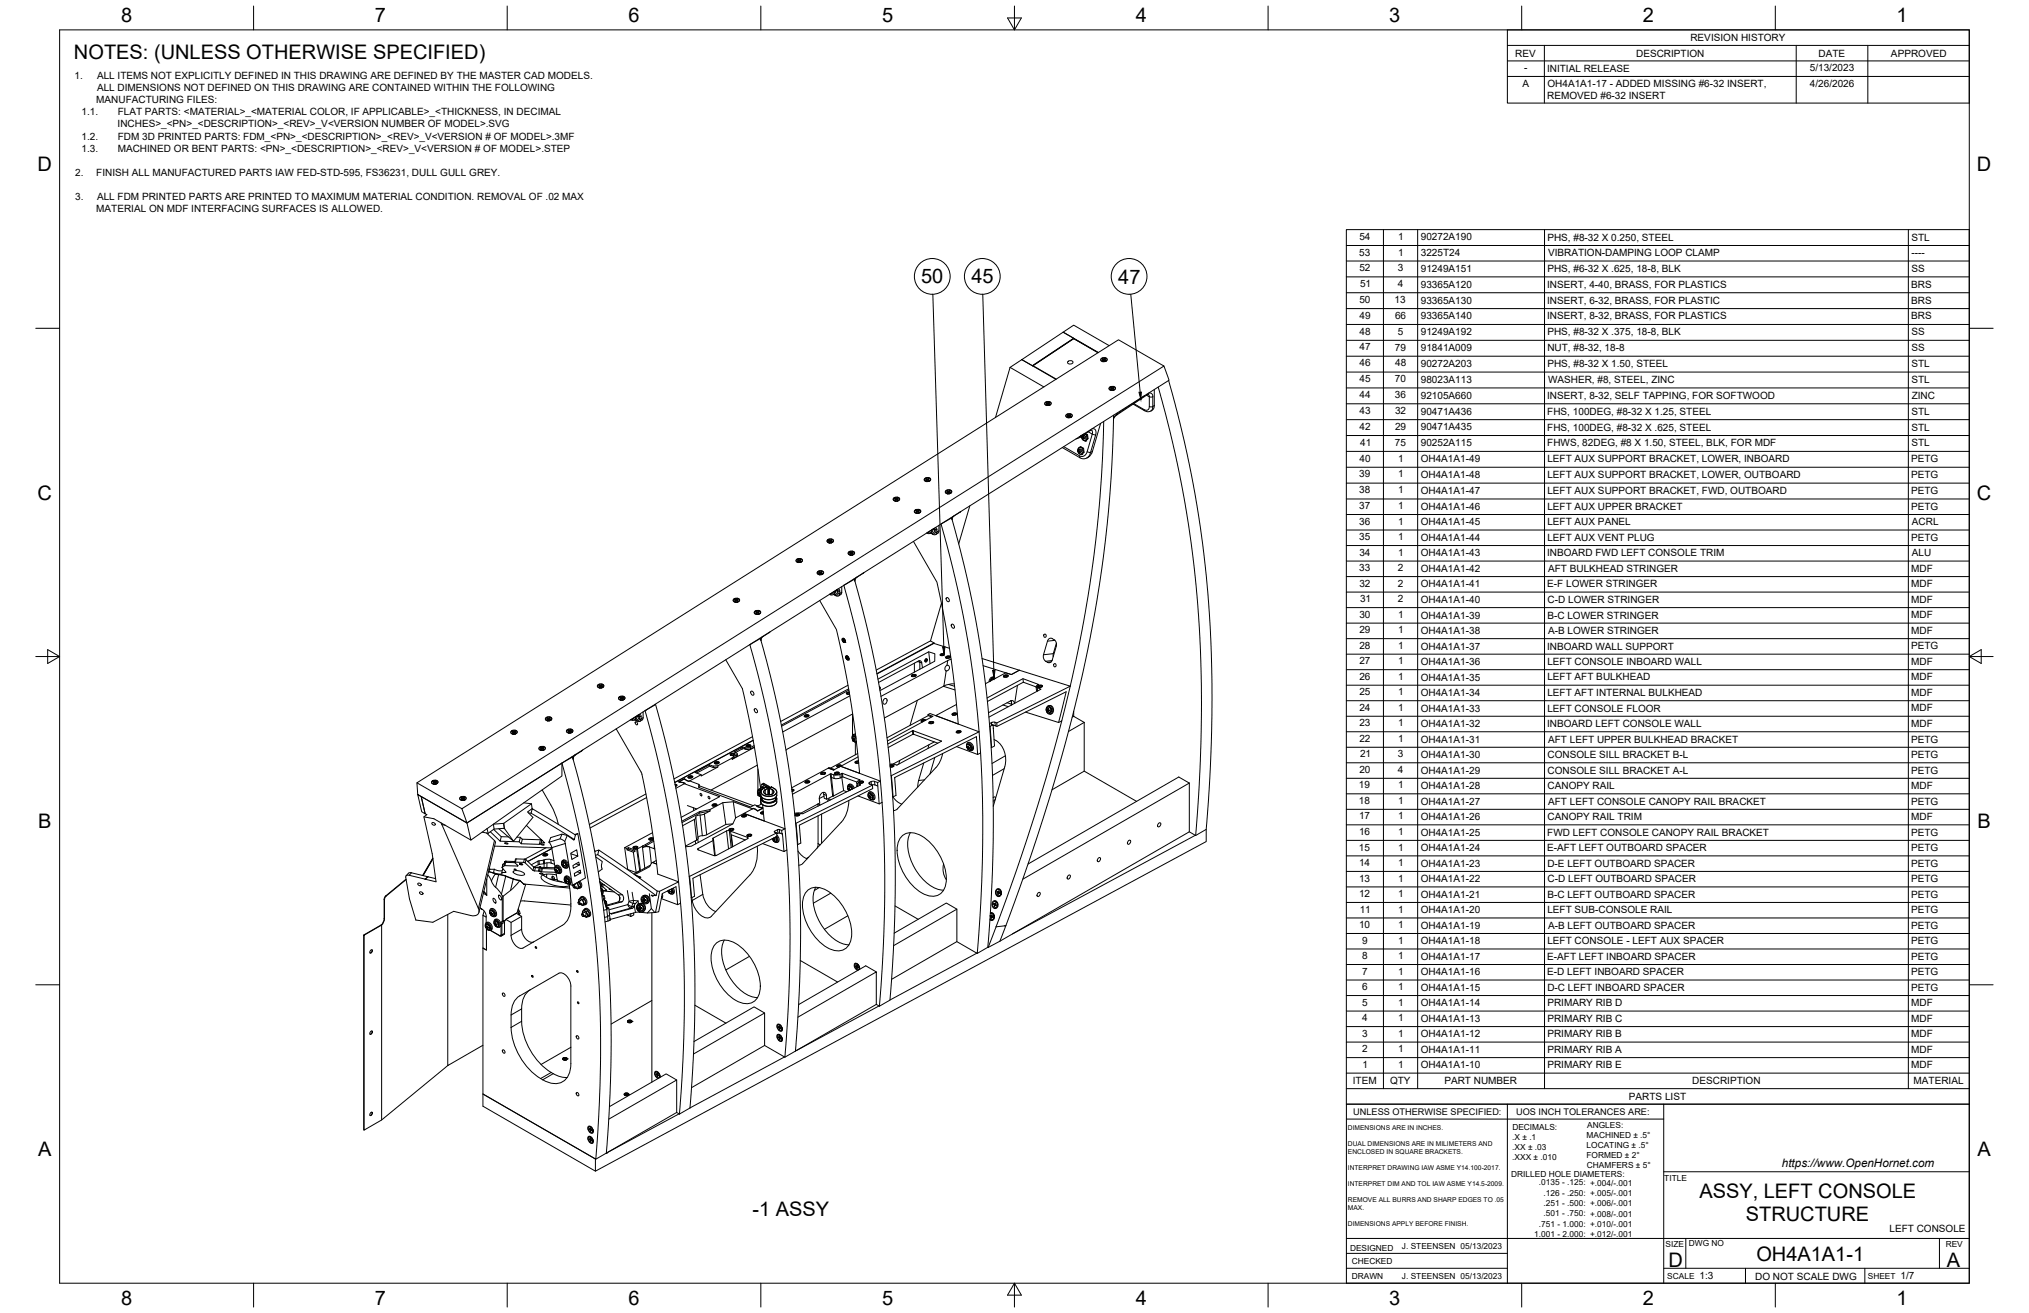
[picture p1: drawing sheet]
<svg xmlns="http://www.w3.org/2000/svg" width="864mm" height="559mm" viewBox="0 0 864 559" stroke-linecap="round" stroke-linejoin="round" font-family="sans-serif">
<defs><g id="words">
<g font-size="8.5">
<text x="51.6" y="9.4">8</text>
<text x="159.5" y="9.4">7</text>
<text x="267.5" y="9.4">6</text>
<text x="375.4" y="9.3">5</text>
<text x="483.4" y="9.4">4</text>
<text x="591.3" y="9.4">3</text>
<text x="699.3" y="9.4">2</text>
<text x="807.2" y="9.4">1</text>
<text x="31.5" y="25">NOTES: (UNLESS OTHERWISE SPECIFIED)</text>
<text x="16" y="72.9">D</text>
<text x="841.4" y="72.9">D</text>
<text x="392.1" y="120.6">50</text>
<text x="413.4" y="120.6">45</text>
<text x="476" y="120.7">47</text>
<text x="16" y="212.6">C</text>
<text x="841.4" y="212.6">C</text>
<text x="16.2" y="352.3">B</text>
<text x="841.7" y="352.3">B</text>
<text x="16.2" y="492">A</text>
<text x="841.7" y="492">A</text>
<text x="723.3" y="510">ASSY, LEFT CONSOLE</text>
<text x="320.2" y="517.4">-1 ASSY</text>
<text x="743.1" y="519.8">STRUCTURE</text>
<text x="710.1" y="539.1">D</text>
<text x="747.6" y="536.7">OH4A1A1-1</text>
<text x="828.7" y="539.1">A</text>
<text x="51.6" y="555.5">8</text>
<text x="159.5" y="555.5">7</text>
<text x="267.5" y="555.5">6</text>
<text x="375.4" y="555.4">5</text>
<text x="483.4" y="555.5">4</text>
<text x="591.3" y="555.5">3</text>
<text x="699.3" y="555.5">2</text>
<text x="807.2" y="555.5">1</text>
</g>
<text font-size="5" x="758.4" y="496.8">https://www.OpenHornet.com</text>
<g font-size="4.3">
<text x="719.5" y="17.6">REVISION HISTORY</text>
<text x="644.9" y="24.2">REV</text>
<text x="696.4" y="24.2">DESCRIPTION</text>
<text x="774" y="24.2">DATE</text>
<text x="804.9" y="24.2">APPROVED</text>
<text x="31.7" y="33.7">1.</text>
<text x="41.3" y="33.7">ALL ITEMS NOT EXPLICITLY DEFINED IN THIS DRAWING ARE DEFINED BY THE MASTER CAD MODELS.</text>
<text x="648.7" y="30.2">-</text>
<text x="658.5" y="30.6">INITIAL RELEASE</text>
<text x="770.3" y="30.3">5/13/2023</text>
<text x="41.3" y="38.9">ALL DIMENSIONS NOT DEFINED ON THIS DRAWING ARE CONTAINED WITHIN THE FOLLOWING</text>
<text x="648" y="36.9">A</text>
<text x="658.6" y="37.2">OH4A1A1-17 - ADDED MISSING #6-32 INSERT,</text>
<text x="770.3" y="36.9">4/26/2026</text>
<text x="41" y="44">MANUFACTURING FILES:</text>
<text x="658.5" y="42.3">REMOVED #6-32 INSERT</text>
<text x="34.7" y="49.1">1.1.</text>
<text x="50.1" y="49.1">FLAT PARTS: &lt;MATERIAL&gt;_&lt;MATERIAL COLOR, IF APPLICABLE&gt;_&lt;THICKNESS, IN DECIMAL</text>
<text x="34.7" y="59.4">1.2.</text>
<text x="50" y="54.3">INCHES&gt;_&lt;PN&gt;_&lt;DESCRIPTION&gt;_&lt;REV&gt;_V&lt;VERSION NUMBER OF MODEL&gt;.SVG</text>
<text x="50.1" y="59.4">FDM 3D PRINTED PARTS: FDM_&lt;PN&gt;_&lt;DESCRIPTION&gt;_&lt;REV&gt;_V&lt;VERSION # OF MODEL&gt;.3MF</text>
<text x="34.7" y="64.5">1.3.</text>
<text x="50.1" y="64.5">MACHINED OR BENT PARTS: &lt;PN&gt;_&lt;DESCRIPTION&gt;_&lt;REV&gt;_V&lt;VERSION # OF MODEL&gt;.STEP</text>
<text x="32" y="74.7">2.</text>
<text x="41" y="74.7">FINISH ALL MANUFACTURED PARTS IAW FED-STD-595, FS36231, DULL GULL GREY.</text>
<text x="32" y="84.9">3.</text>
<text x="41.3" y="84.9">ALL FDM PRINTED PARTS ARE PRINTED TO MAXIMUM MATERIAL CONDITION. REMOVAL OF .02 MAX</text>
<text x="41" y="90.1">MATERIAL ON MDF INTERFACING SURFACES IS ALLOWED.</text>
<text x="578.6" y="102">54</text>
<text x="595.1" y="102.1">1</text>
<text x="604.7" y="102.3">90272A190</text>
<text x="658.6" y="102.4">PHS, #8-32 X 0.250, STEEL</text>
<text x="813.6" y="102.4">STL</text>
<text x="578.6" y="108.8">53</text>
<text x="595.1" y="108.8">1</text>
<text x="604.7" y="109.1">3225T24</text>
<text x="658.9" y="109.1">VIBRATION-DAMPING LOOP CLAMP</text>
<text x="813.6" y="109.1">----</text>
<text x="578.6" y="115.4">52</text>
<text x="594.9" y="115.4">3</text>
<text x="604.7" y="115.7">91249A151</text>
<text x="658.6" y="115.7">PHS, #6-32 X .625, 18-8, BLK</text>
<text x="813.6" y="115.7">SS</text>
<text x="578.9" y="122.2">51</text>
<text x="595" y="122.2">4</text>
<text x="604.7" y="122.4">93365A120</text>
<text x="658.5" y="122.5">INSERT, 4-40, BRASS, FOR PLASTICS</text>
<text x="813.5" y="122.5">BRS</text>
<text x="578.6" y="128.9">50</text>
<text x="593.6" y="128.9">13</text>
<text x="604.7" y="129.2">93365A130</text>
<text x="658.5" y="129.2">INSERT, 6-32, BRASS, FOR PLASTIC</text>
<text x="813.5" y="129.2">BRS</text>
<text x="578.6" y="135.7">49</text>
<text x="593.8" y="135.7">66</text>
<text x="604.7" y="135.9">93365A140</text>
<text x="658.5" y="136">INSERT, 8-32, BRASS, FOR PLASTICS</text>
<text x="813.5" y="136">BRS</text>
<text x="578.6" y="142.4">48</text>
<text x="594.9" y="142.4">5</text>
<text x="604.7" y="142.7">91249A192</text>
<text x="658.6" y="142.7">PHS, #8-32 X .375, 18-8, BLK</text>
<text x="813.6" y="142.7">SS</text>
<text x="578.6" y="149.2">47</text>
<text x="593.7" y="149.2">79</text>
<text x="604.7" y="149.4">91841A009</text>
<text x="658.6" y="149.5">NUT, #8-32, 18-8</text>
<text x="813.6" y="149.5">SS</text>
<text x="578.6" y="155.9">46</text>
<text x="593.8" y="155.9">48</text>
<text x="604.7" y="156.2">90272A203</text>
<text x="658.6" y="156.2">PHS, #8-32 X 1.50, STEEL</text>
<text x="813.6" y="156.2">STL</text>
<text x="578.6" y="162.7">45</text>
<text x="593.7" y="162.7">70</text>
<text x="604.7" y="162.9">98023A113</text>
<text x="658.9" y="163">WASHER, #8, STEEL, ZINC</text>
<text x="813.6" y="163">STL</text>
<text x="578.7" y="169.4">44</text>
<text x="593.7" y="169.4">36</text>
<text x="604.7" y="169.7">92105A660</text>
<text x="658.5" y="169.7">INSERT, 8-32, SELF TAPPING, FOR SOFTWOOD</text>
<text x="813.7" y="169.7">ZINC</text>
<text x="578.6" y="176.2">43</text>
<text x="593.8" y="176.2">32</text>
<text x="604.7" y="176.4">90471A436</text>
<text x="658.6" y="176.5">FHS, 100DEG, #8-32 X 1.25, STEEL</text>
<text x="813.6" y="176.5">STL</text>
<text x="578.7" y="182.9">42</text>
<text x="593.8" y="182.9">29</text>
<text x="604.7" y="183.2">90471A435</text>
<text x="658.6" y="183.2">FHS, 100DEG, #8-32 X .625, STEEL</text>
<text x="813.6" y="183.2">STL</text>
<text x="578.9" y="189.7">41</text>
<text x="593.7" y="189.7">75</text>
<text x="604.7" y="189.9">90252A115</text>
<text x="658.6" y="190">FHWS, 82DEG, #8 X 1.50, STEEL, BLK, FOR MDF</text>
<text x="813.6" y="190">STL</text>
<text x="578.7" y="196.4">40</text>
<text x="595.1" y="196.4">1</text>
<text x="604.7" y="196.7">OH4A1A1-49</text>
<text x="658.6" y="196.7">LEFT AUX SUPPORT BRACKET, LOWER, INBOARD</text>
<text x="813.4" y="196.7">PETG</text>
<text x="578.6" y="203.2">39</text>
<text x="595.1" y="203.2">1</text>
<text x="604.7" y="203.5">OH4A1A1-48</text>
<text x="658.6" y="203.5">LEFT AUX SUPPORT BRACKET, LOWER, OUTBOARD</text>
<text x="813.4" y="203.5">PETG</text>
<text x="578.6" y="210">38</text>
<text x="595.1" y="210">1</text>
<text x="604.7" y="210.2">OH4A1A1-47</text>
<text x="658.6" y="210.2">LEFT AUX SUPPORT BRACKET, FWD, OUTBOARD</text>
<text x="813.4" y="210.2">PETG</text>
<text x="578.6" y="216.7">37</text>
<text x="595.1" y="216.7">1</text>
<text x="604.7" y="217">OH4A1A1-46</text>
<text x="658.6" y="217">LEFT AUX UPPER BRACKET</text>
<text x="813.4" y="217">PETG</text>
<text x="578.6" y="223.3">36</text>
<text x="595.1" y="223.3">1</text>
<text x="604.7" y="223.6">OH4A1A1-45</text>
<text x="658.6" y="223.5">LEFT AUX PANEL</text>
<text x="813.8" y="223.6">ACRL</text>
<text x="578.6" y="229.9">35</text>
<text x="595.1" y="229.9">1</text>
<text x="604.7" y="230.2">OH4A1A1-44</text>
<text x="658.6" y="230.2">LEFT AUX VENT PLUG</text>
<text x="813.4" y="230.2">PETG</text>
<text x="578.6" y="236.5">34</text>
<text x="595.1" y="236.5">1</text>
<text x="604.7" y="236.8">OH4A1A1-43</text>
<text x="658.5" y="236.8">INBOARD FWD LEFT CONSOLE TRIM</text>
<text x="813.8" y="236.7">ALU</text>
<text x="578.6" y="243.1">33</text>
<text x="595" y="243.1">2</text>
<text x="604.7" y="243.4">OH4A1A1-42</text>
<text x="658.9" y="243.4">AFT BULKHEAD STRINGER</text>
<text x="813.5" y="243.4">MDF</text>
<text x="578.6" y="249.7">32</text>
<text x="595" y="249.7">2</text>
<text x="604.7" y="250">OH4A1A1-41</text>
<text x="658.6" y="250">E-F LOWER STRINGER</text>
<text x="813.5" y="250">MDF</text>
<text x="578.9" y="256.3">31</text>
<text x="595" y="256.3">2</text>
<text x="604.7" y="256.6">OH4A1A1-40</text>
<text x="658.7" y="256.6">C-D LOWER STRINGER</text>
<text x="813.5" y="256.6">MDF</text>
<text x="578.6" y="262.9">30</text>
<text x="595.1" y="262.9">1</text>
<text x="604.7" y="263.2">OH4A1A1-39</text>
<text x="658.6" y="263.2">B-C LOWER STRINGER</text>
<text x="813.5" y="263.2">MDF</text>
<text x="578.6" y="269.5">29</text>
<text x="595.1" y="269.5">1</text>
<text x="604.7" y="269.8">OH4A1A1-38</text>
<text x="658.9" y="269.8">A-B LOWER STRINGER</text>
<text x="813.5" y="269.8">MDF</text>
<text x="578.6" y="276.1">28</text>
<text x="595.1" y="276.1">1</text>
<text x="604.7" y="276.4">OH4A1A1-37</text>
<text x="658.5" y="276.4">INBOARD WALL SUPPORT</text>
<text x="813.4" y="276.4">PETG</text>
<text x="578.6" y="282.7">27</text>
<text x="595.1" y="282.7">1</text>
<text x="604.7" y="283">OH4A1A1-36</text>
<text x="658.6" y="283">LEFT CONSOLE INBOARD WALL</text>
<text x="813.5" y="283">MDF</text>
<text x="578.6" y="289.3">26</text>
<text x="595.1" y="289.3">1</text>
<text x="604.7" y="289.6">OH4A1A1-35</text>
<text x="658.6" y="289.6">LEFT AFT BULKHEAD</text>
<text x="813.5" y="289.6">MDF</text>
<text x="578.6" y="296">25</text>
<text x="595.1" y="296">1</text>
<text x="604.7" y="296.2">OH4A1A1-34</text>
<text x="658.6" y="296.2">LEFT AFT INTERNAL BULKHEAD</text>
<text x="813.5" y="296.2">MDF</text>
<text x="578.6" y="302.6">24</text>
<text x="595.1" y="302.6">1</text>
<text x="604.7" y="302.9">OH4A1A1-33</text>
<text x="658.6" y="302.9">LEFT CONSOLE FLOOR</text>
<text x="813.5" y="302.8">MDF</text>
<text x="578.6" y="309.2">23</text>
<text x="595.1" y="309.2">1</text>
<text x="604.7" y="309.4">OH4A1A1-32</text>
<text x="658.5" y="309.4">INBOARD LEFT CONSOLE WALL</text>
<text x="813.5" y="309.4">MDF</text>
<text x="578.6" y="315.8">22</text>
<text x="595.1" y="315.8">1</text>
<text x="604.7" y="316">OH4A1A1-31</text>
<text x="658.9" y="316">AFT LEFT UPPER BULKHEAD BRACKET</text>
<text x="813.4" y="316">PETG</text>
<text x="578.9" y="322.4">21</text>
<text x="594.9" y="322.4">3</text>
<text x="604.7" y="322.6">OH4A1A1-30</text>
<text x="658.7" y="322.6">CONSOLE SILL BRACKET B-L</text>
<text x="813.4" y="322.6">PETG</text>
<text x="578.6" y="329">20</text>
<text x="595" y="329">4</text>
<text x="604.7" y="329.2">OH4A1A1-29</text>
<text x="658.7" y="329.2">CONSOLE SILL BRACKET A-L</text>
<text x="813.4" y="329.2">PETG</text>
<text x="578.4" y="335.6">19</text>
<text x="595.1" y="335.6">1</text>
<text x="604.7" y="335.9">OH4A1A1-28</text>
<text x="658.7" y="335.9">CANOPY RAIL</text>
<text x="813.5" y="335.8">MDF</text>
<text x="578.4" y="342.2">18</text>
<text x="595.1" y="342.2">1</text>
<text x="604.7" y="342.5">OH4A1A1-27</text>
<text x="658.9" y="342.5">AFT LEFT CONSOLE CANOPY RAIL BRACKET</text>
<text x="813.4" y="342.5">PETG</text>
<text x="578.4" y="348.8">17</text>
<text x="595.1" y="348.8">1</text>
<text x="604.7" y="349.1">OH4A1A1-26</text>
<text x="658.7" y="349.1">CANOPY RAIL TRIM</text>
<text x="813.5" y="349">MDF</text>
<text x="578.4" y="355.4">16</text>
<text x="595.1" y="355.4">1</text>
<text x="604.7" y="355.7">OH4A1A1-25</text>
<text x="658.6" y="355.7">FWD LEFT CONSOLE CANOPY RAIL BRACKET</text>
<text x="813.4" y="355.7">PETG</text>
<text x="578.4" y="362">15</text>
<text x="595.1" y="362">1</text>
<text x="604.7" y="362.3">OH4A1A1-24</text>
<text x="658.6" y="362.3">E-AFT LEFT OUTBOARD SPACER</text>
<text x="813.4" y="362.3">PETG</text>
<text x="578.4" y="368.6">14</text>
<text x="595.1" y="368.6">1</text>
<text x="604.7" y="368.9">OH4A1A1-23</text>
<text x="658.6" y="368.9">D-E LEFT OUTBOARD SPACER</text>
<text x="813.4" y="368.9">PETG</text>
<text x="578.4" y="375.2">13</text>
<text x="595.1" y="375.2">1</text>
<text x="604.7" y="375.5">OH4A1A1-22</text>
<text x="658.7" y="375.5">C-D LEFT OUTBOARD SPACER</text>
<text x="813.4" y="375.5">PETG</text>
<text x="578.4" y="381.8">12</text>
<text x="595.1" y="381.8">1</text>
<text x="604.7" y="382.1">OH4A1A1-21</text>
<text x="658.6" y="382.1">B-C LEFT OUTBOARD SPACER</text>
<text x="813.4" y="382.1">PETG</text>
<text x="578.7" y="388.4">11</text>
<text x="595.1" y="388.4">1</text>
<text x="604.7" y="388.7">OH4A1A1-20</text>
<text x="658.6" y="388.7">LEFT SUB-CONSOLE RAIL</text>
<text x="813.4" y="388.7">PETG</text>
<text x="578.4" y="395">10</text>
<text x="595.1" y="395">1</text>
<text x="604.7" y="395.3">OH4A1A1-19</text>
<text x="658.9" y="395.3">A-B LEFT OUTBOARD SPACER</text>
<text x="813.4" y="395.3">PETG</text>
<text x="579.8" y="401.6">9</text>
<text x="595.1" y="401.6">1</text>
<text x="604.7" y="401.9">OH4A1A1-18</text>
<text x="658.6" y="401.9">LEFT CONSOLE - LEFT AUX SPACER</text>
<text x="813.4" y="401.9">PETG</text>
<text x="579.8" y="408.2">8</text>
<text x="595.1" y="408.2">1</text>
<text x="604.7" y="408.5">OH4A1A1-17</text>
<text x="658.6" y="408.5">E-AFT LEFT INBOARD SPACER</text>
<text x="813.4" y="408.5">PETG</text>
<text x="579.8" y="414.8">7</text>
<text x="595.1" y="414.8">1</text>
<text x="604.7" y="415.1">OH4A1A1-16</text>
<text x="658.6" y="415.1">E-D LEFT INBOARD SPACER</text>
<text x="813.4" y="415.1">PETG</text>
<text x="579.8" y="421.4">6</text>
<text x="595.1" y="421.4">1</text>
<text x="604.7" y="421.7">OH4A1A1-15</text>
<text x="658.6" y="421.7">D-C LEFT INBOARD SPACER</text>
<text x="813.4" y="421.7">PETG</text>
<text x="579.8" y="428">5</text>
<text x="595.1" y="428">1</text>
<text x="604.7" y="428.3">OH4A1A1-14</text>
<text x="658.6" y="428.3">PRIMARY RIB D</text>
<text x="813.5" y="428.3">MDF</text>
<text x="579.8" y="434.6">4</text>
<text x="595.1" y="434.6">1</text>
<text x="604.7" y="434.9">OH4A1A1-13</text>
<text x="658.6" y="434.9">PRIMARY RIB C</text>
<text x="813.5" y="434.9">MDF</text>
<text x="579.8" y="441.2">3</text>
<text x="595.1" y="441.2">1</text>
<text x="604.7" y="441.5">OH4A1A1-12</text>
<text x="658.6" y="441.5">PRIMARY RIB B</text>
<text x="813.5" y="441.5">MDF</text>
<text x="579.8" y="447.8">2</text>
<text x="595.1" y="447.8">1</text>
<text x="604.7" y="448.1">OH4A1A1-11</text>
<text x="658.6" y="448.1">PRIMARY RIB A</text>
<text x="813.5" y="448.1">MDF</text>
<text x="579.9" y="454.4">1</text>
<text x="595.1" y="454.4">1</text>
<text x="604.7" y="454.7">OH4A1A1-10</text>
<text x="658.6" y="454.7">PRIMARY RIB E</text>
<text x="813.5" y="454.7">MDF</text>
<text x="575.8" y="461.5">ITEM</text>
<text x="591.7" y="461.4">QTY</text>
<text x="614.8" y="461.5">PART NUMBER</text>
<text x="720.3" y="461.5">DESCRIPTION</text>
<text x="814.5" y="461.5">MATERIAL</text>
<text x="693.3" y="468.1">PARTS LIST</text>
<text x="804.2" y="524.4">LEFT CONSOLE</text>
<text x="723.4" y="544.5">1:3</text>
<text x="747" y="544.7">DO NOT SCALE DWG</text>
<text x="809" y="544.5">1/7</text>
</g>
<g font-size="3.9">
<text x="576" y="474.6">UNLESS OTHERWISE SPECIFIED:</text>
<text x="645.3" y="474.7">UOS INCH TOLERANCES ARE:</text>
</g>
<g font-size="3.5">
<text x="643.7" y="485">.X ± .1</text>
<text x="643.7" y="480.8">DECIMALS:</text>
<text x="675.3" y="484.3">MACHINED ± .5°</text>
<text x="675.6" y="480">ANGLES:</text>
<text x="643.7" y="489.3">.XX ± .03</text>
<text x="675.3" y="488.6">LOCATING ± .5°</text>
<text x="643.7" y="493.5">.XXX ± .010</text>
<text x="675.3" y="492.8">FORMED ± 2°</text>
<text x="675.4" y="497.1">CHAMFERS ± 5°</text>
<text x="643.2" y="501.1">DRILLED HOLE DIAMETERS:</text>
<text x="708.4" y="502.7">TITLE</text>
<text x="655" y="504.4">.0135 - .125: +.004/-.001</text>
<text x="657" y="508.8">.126 - .250: +.005/-.001</text>
<text x="657" y="513.2">.251 - .500: +.006/-.001</text>
<text x="657" y="517.7">.501 - .750: +.008/-.001</text>
<text x="653.1" y="526.5">1.001 - 2.000: +.012/-.001</text>
<text x="655" y="522.1">.751 - 1.000: +.010/-.001</text>
<text x="574.6" y="532.3">DESIGNED</text>
<text x="596.7" y="531.6">J. STEENSEN 05/13/2023</text>
<text x="708.9" y="530.9">SIZE</text>
<text x="718.9" y="530.5">DWG NO</text>
<text x="828.2" y="530.9">REV</text>
<text x="575.4" y="537.9">CHECKED</text>
<text x="575.4" y="544.3">DRAWN</text>
<text x="596.7" y="544.3">J. STEENSEN 05/13/2023</text>
<text x="709.6" y="544.2">SCALE</text>
<text x="795" y="544.2">SHEET</text>
</g>
<g font-size="2.8">
<text x="573.7" y="480.9">DIMENSIONS ARE IN INCHES.</text>
<text x="573.7" y="487.7">DUAL DIMENSIONS ARE IN MILIMETERS AND</text>
<text x="573.7" y="491.1">ENCLOSED IN SQUARE BRACKETS.</text>
<text x="573.7" y="497.9">INTERPRET DRAWING IAW ASME Y14.100-2017.</text>
<text x="573.7" y="504.7">INTERPRET DIM AND TOL IAW ASME Y14.5-2009.</text>
<text x="573.7" y="511.6">REMOVE ALL BURRS AND SHARP EDGES TO .05</text>
<text x="573.7" y="514.9">MAX.</text>
<text x="573.7" y="521.8">DIMENSIONS APPLY BEFORE FINISH.</text>
</g>
</g></defs>
<!-- layer: Visible -->
<g fill="none" stroke="#000" stroke-width=".43">
<path d="M429.9 156.4l-6.2 21.3M429.9 156.4l14.4 8.3M434.9 153.1l17.6-11.7 4.5 2.6-17.6 11.6zM434.9 153.1l14.5 8.3M434.9 153.1l-5 3.3M439.6 155.7l17.4-11.6 10.4 6-10.4-6-17.3 11.5 9.9 5.8M454.5 154a1.2 1.2 0 0 1 1.2-.5 1.2 1.2 0 0 1 .9 .9 1.2 1.2 0 0 1-1.2 .5 1.2 1.2 0 0 1-.9-.9zM457 144v.1M468.6 152.7a1.56 1.56 0 0 1 2.7 .4 1.53 1.53 0 0 1-1.5 .9 1.53 1.53 0 0 1-1.3-1zM468.6 152.8a1.55 1.55 0 0 1 2.6 .2 1.48 1.48 0 0 1-1.3 .9 1.48 1.48 0 0 1-1.4-.8zM469.3 153.5h.1M469.3 153.8l.3 .1"/>
<path d="M469.3 153.2l.1 .3M469.4 152.6v.1M469.4 152.6l-.3 .2 .4 .3-.4 .3 .3 .1M469.4 152.7l-.2 .2M469.5 153.1v.3M469.6 152.8v.3M469.9 152.8v.5M470.1 152.8v.3M470.2 153.1v.3M470.3 152.7l-.1 .2a.42 .42 0 0 1-.5 .3 .42 .42 0 0 1-.3-.5M470.3 153.5h-.9M470.3 152.6h-.9"/>
<path d="M470.3 153.5h.1M470.3 152.6v.1M470.3 152.7l.2 .1M470.3 153.8h-.9M470.3 153.2l.3 .1M470.3 153.2v.3M470.4 152.6l.2 .1M470.5 153.7l-.1 .1M470.6 152.7l-.3 .5M470.6 153.3l-.2 .2M472.1 147.1l-15.1-8.7-4.5 3 15 8.6M495.4 155.8l2.2 6-298.8 188.4 1.6 7.3 6.9-4.8"/>
<path d="M444.8 171.4a1.56 1.56 0 0 1 2.6 .4 1.53 1.53 0 0 1-1.4 .8 1.53 1.53 0 0 1-1.4-.9zM444.8 171.5a1.55 1.55 0 0 1 2.6 .2 1.48 1.48 0 0 1-1.3 .9 1.48 1.48 0 0 1-1.4-.8zM445.5 172.2h.1M445.5 171.3l1 .1M445.5 171.3l.1 .1M445.5 171.9l.1 .3M445.6 171.3l-.3 .2 .3 .2-.3 .4 .3 .1M445.6 171.4l-.2 .1M445.6 171.7l.1 .4M445.7 172.6h.1M445.8 171.5v.2M446 171.5v.4"/>
<path d="M446.3 171.4v.3M446.4 171.7v.4M446.5 171.4l-.1 .1a.43 .43 0 0 1-.5 .4 .43 .43 0 0 1-.3-.5M446.5 171.3v.6M446.5 172.2h.1M446.5 172.2h-1M446.5 171.9l.2 .1M446.5 171.9v.3M446.5 171.3l.3 .1M446.5 172.5h-.9M446.6 172.4l-.1 .1M446.7 172.4l-.3 .1"/>
<path d="M446.8 172l-.3 .2M453.8 176.6a1.56 1.56 0 0 1 2.6 .4 1.53 1.53 0 0 1-1.4 .8 1.53 1.53 0 0 1-1.4-1zM453.8 176.7a1.55 1.55 0 0 1 2.5 .2 1.48 1.48 0 0 1-1.3 .8 1.48 1.48 0 0 1-1.3-.7zM454.3 176.7l.2-.1-.2 .1 .3 .2-.3 .3 .2 .2M454.4 177.7l.4 .1M454.5 177.1l.1 .3M454.6 176.9l.1 .4M454.8 176.6v.3M455 176.7v.4M455.3 176.6v.3M455.4 176.9v.4M455.4 177.7h-.6"/>
<path d="M455.5 176.5l.2 .1M455.5 177.4h.1M455.5 176.4l-1 .1 .2 .3a.42 .42 0 0 0 .5 .3 .42 .42 0 0 0 .3-.5M455.5 177.4h-1M455.5 177.1l.2 .1-.2 .2M455.5 176.4v.2M455.5 177.1v.3M455.5 176.5l.2 .1-.2 .5M469.8 179.4l-.6 16.2-1 16.1-1.7 17.6-1.8 14-2.8 17.5-2.6 13.9-3.8 17.3-3.6 14.8M472.1 165a1.56 1.56 0 0 1 2.7 .4 1.53 1.53 0 0 1-1.4 .8 1.53 1.53 0 0 1-1.4-1zM472.2 165a1.55 1.55 0 0 1 2.5 .2 1.48 1.48 0 0 1-1.3 .9 1.48 1.48 0 0 1-1.3-.7zM472.9 165.5l-.1 .3"/>
<path d="M472.9 164.9h1M472.9 164.9v.1M472.9 164.9l-.2 .1 .3 .3-.3 .3 .2 .2M472.9 166.1h.2M472.9 165l-.2 .1M473 165.3l.1 .4M473.2 165v.3M473.4 165.1v.4M473.6 165l.1 .3M473.8 165.3v.4M473.9 164.9l.2 .1M473.9 165.7h.1"/>
<path d="M473.9 164.9l-.1 .3a.42 .42 0 0 1-.6 .3 .42 .42 0 0 1-.3-.5M473.9 165.4l.2 .2-.2 .1M473.9 165.7l-1 .1M473.9 165.4v.3M473.9 164.8l.2 .2-.2 .4M473.9 166.1h-.9M474 176.7l-1.1 26.8-1.3 15.7-1.9 17.4-3.7 24.2-3 15.5-3.7 17.1a838.2 838.2 0 0 1-31.2 100.6M474 166l-.1 .1M485.4 169.9l-.3 .2M485.7 169.7v.2M485.7 169.9l-.3 .1M488.7 167.9l-13.5 8.8-1.3 1.6"/>
<path d="M491.3 165.8v7.4l-.5 1.1-.9 .6a2.56 2.56 0 0 1-2.7-.1l-4.9-2.8M493 164.7l6.2 24.2 4.2 20.1 3.5 21.8 2.5 22.3 1.5 21.6 .5 25.5-.7 28.1-1.8 27.3M497.4 161.9l6.6 25.7 4.9 24.4 2.1 13.1 2 16.3 2 24.4 .7 19 .1 19.1-.3 15.6-1.1 20.9-1 12.6-4.5 2.6M458.8 192l.2 .8 .5 .3M458.8 192l.7 1.1M459.5 193.1l.7 .4M459.7 191.2a.67 .67 0 0 1 .7 .6 .67 .67 0 0 1-.5 .7M459.8 190.2l1.4 .6 .2 1.7-1 1M459.8 191.2h-.6M460 192.5l-.6 .1M460.3 190.5a1 1 0 0 0-1.5 .9v.6M460.3 190.5l.1 .1a.69 .69 0 0 1 .6 1.1"/>
<path d="M460.3 190.5a1.13 1.13 0 0 0-1.2 .3 1.13 1.13 0 0 0-.3 1.2M460.3 190.5l.7 1.2M460.4 193.5h.1M460.4 193.5h-.2M460.5 185.6v.6M460.5 186.2l.2 .8 .5 .4M460.5 186.2l.7 1.2M460.6 193l-.4 .5M460.6 193l-1.1 .1M461 191.7v.2a.66 .66 0 0 1 .1 .7 .66 .66 0 0 1-.5 .4M461 191.7l-.4 1.3M461.2 187.4l.7 .3"/>
<path d="M461.2 190.8h-.3M461.4 185.4a.67 .67 0 0 1 .7 .6 .67 .67 0 0 1-.6 .7M461.4 192.5h-.2M461.5 185.4h-.6M461.6 186.7l-.5 .1M461.9 184.7h.1M461.9 184.7l.2 .1a.69 .69 0 0 1 .5 1.1M462 184.7l.7 1.2M462 184.6l.9 .4 .2 1.7-1 1M462.1 187.7h.1M462.1 187.7h-.2M462.3 187.2l-.4 .5"/>
<path d="M462.3 187.2l-1.1 .2M462.6 185.9l.1 .2a.67 .67 0 0 1-.4 1.1M462.7 185.9l-.4 1.3M462.9 185l-.3 .1M463.1 186.7h-.3M464.6 183.1l-5 3.1-1.6 .6M468.4 180.2l-3.4 11.9a3.7 3.7 0 0 1-5.3 2.8l-7.6-4.4M380.3 212.1a1.56 1.56 0 0 1 2.6 .4 1.53 1.53 0 0 1-1.4 .8 1.53 1.53 0 0 1-1.3-.9zM380.3 212.2a1.55 1.55 0 0 1 2.6 .2 1.48 1.48 0 0 1-1.3 .9 1.48 1.48 0 0 1-1.4-.8zM381 212.9h.1M381 212l.1 .1M381 212.6l.1 .3"/>
<path d="M381.1 212l-.3 .2 .3 .3-.3 .3 .3 .1M381.1 212.1l-.2 .1M381.1 212.5l.1 .3M381.2 213.3h.1M381.3 212.2v.3M381.5 212.2l.1 .5M381.8 212.1v.3M381.8 213.3h-.7M381.9 212.4v.4M382 212.9h.1M382 212.1l-.1 .2a.42 .42 0 0 1-.5 .3 .42 .42 0 0 1-.3-.5M382 212.9h-.9"/>
<path d="M382 212h-1M382 212v.1M382 212l.3 .1-.3 .5M382 212.1l.2 .1M382 212.6l.3 .1-.3 .2M382 212.6v.3M382 213.2l-.2 .1M382.1 213.2h-.1M382.2 213.1l-.2 .1M389.3 217.3a1.56 1.56 0 0 1 2.6 .4 1.53 1.53 0 0 1-1.4 .8 1.53 1.53 0 0 1-1.4-1zM389.3 217.4a1.55 1.55 0 0 1 2.6 .2 1.48 1.48 0 0 1-1.3 .8 1.48 1.48 0 0 1-1.4-.7zM390 218.1h.1"/>
<path d="M390 217.2l.1 .1M390 217.8l.1 .3M390.1 217.2l-.3 .2 .3 .3-.3 .3 .3 .1M390.1 217.3l-.2 .1M390.1 217.7l.1 .3M390.3 217.3v.4M390.5 217.4v.4M390.8 217.3v.3M390.9 217.6v.4M391 217.3h.2M391 218.1h.1M391 217.2l-.1 .3a.42 .42 0 0 1-.5 .3 .42 .42 0 0 1-.3-.5"/>
<path d="M391 217.8l.3 .1-.3 .2M391 218.1h-1M391 217.2h-1M391 217.8v.3M391 217.2l.3 .1-.3 .5M391 218.4h-1M391.1 218.3l-.1 .1M393.5 203.8a1.56 1.56 0 0 1 2.6 .4 1.53 1.53 0 0 1-1.4 .8 1.53 1.53 0 0 1-1.3-1zM393.5 203.8a1.55 1.55 0 0 1 2.6 .2 1.48 1.48 0 0 1-1.3 .9 1.48 1.48 0 0 1-1.4-.7zM394.2 204.6h.1M394.2 204.9l.2 .1M394.3 203.7v.1"/>
<path d="M394.3 204.3v.3M394.3 203.7l-.3 .2 .3 .2-.3 .3 .3 .2M394.3 203.8l-.2 .1M394.3 204.1l.1 .4M394.5 203.8v.3M394.7 203.9l.1 .4M395 203.8v.3M395.1 204.1v.4M395.2 203.8l-.1 .1a.43 .43 0 0 1-.5 .4 .43 .43 0 0 1-.3-.5M395.2 203.7l.2 .1M395.2 204.6h.1M395.2 204.6h-.9"/>
<path d="M395.2 203.6l-.9 .1M395.2 204.3l.3 .1M395.2 203.6v.2M395.2 204.3v.3M395.2 203.6l.3 .2M395.2 204.9h-1M395.4 204.8h-.1M395.5 203.8l-.3 .5M395.5 204.4l-.3 .1M402.5 209a1.56 1.56 0 0 1 2.6 .4 1.53 1.53 0 0 1-1.4 .8 1.53 1.53 0 0 1-1.4-1zM402.5 209.1a1.55 1.55 0 0 1 2.5 .2 1.48 1.48 0 0 1-1.2 .8 1.48 1.48 0 0 1-1.4-.7zM403.2 209.7v.1"/>
<path d="M403.2 208.9l-.2 .1 .3 .3-.3 .3 .2 .2v-.3M403.2 209l-.1 .1M403.3 209.3l.1 .4M403.5 209v.3M403.7 209.1v.4M404 209v.3M404.1 209.3v.4M404.2 208.9l.2 .1M404.2 209.7h.1M404.2 208.8l-.1 .3a.43 .43 0 0 1-.5 .4 .43 .43 0 0 1-.4-.5M404.2 209.4l.3 .2-.3 .1M404.2 209.7l-1 .1"/>
<path d="M404.2 208.8l-1 .2M404.2 209.4v.3M404.2 208.8l.3 .2-.3 .4M404.3 210l-1.1 .1M404.4 210l-.3 .1M406.1 219.5v.1M408.9 217.7l-3.2 2.1-.5 1.4M412.8 215.3l-4.7 16.2M338.9 238.2a1.56 1.56 0 0 1 2.7 .4 1.53 1.53 0 0 1-1.5 .9 1.53 1.53 0 0 1-1.3-1zM339 238.3a1.55 1.55 0 0 1 2.5 .2 1.48 1.48 0 0 1-1.3 .9 1.48 1.48 0 0 1-1.3-.8zM339.6 239h.1M339.7 238.1h1l-.2 .3a.45 .45 0 0 1-.5 .3 .45 .45 0 0 1-.3-.6z"/>
<path d="M339.7 238.7v.3M339.7 238.1l-.3 .2 .4 .3-.4 .3 .3 .1M339.7 239.3l.1 .1M339.7 238.2l-.2 .1M339.8 238.6l.1 .3M339.9 238.3v.3M340.2 238.3v.5M340.4 238.3l.1 .3M340.5 239.4h-.7M340.6 238.5v.4M340.7 239h.1M340.7 239h-1"/>
<path d="M340.7 238.7l.2 .1M340.7 238.7v.3M340.7 239.3l-.2 .1M340.8 239.3h-.1M340.9 238.3l-.2 .4M340.9 238.8l-.2 .2M352.1 229.9a1.56 1.56 0 0 1 2.7 .4 1.53 1.53 0 0 1-1.5 .8 1.53 1.53 0 0 1-1.3-1zM352.2 230a1.55 1.55 0 0 1 2.5 .2 1.48 1.48 0 0 1-1.3 .8 1.48 1.48 0 0 1-1.3-.7zM352.8 230.7h.1M352.9 231l.1 .1M352.9 229.8l-.3 .2 .4 .3-.3 .2 .2 .2v-.3M352.9 229.9l-.2 .1"/>
<path d="M353 230.3v.3M353.1 229.9v.4M353.4 230v.4M353.6 229.9l.1 .3M353.8 230.2l-.1 .4M353.9 229.9h.1M353.9 230.7h.1M353.9 229.8l-.2 .3a.42 .42 0 0 1-.5 .3 .42 .42 0 0 1-.3-.5M353.9 230.4l.2 .1-.2 .1M353.9 230.7h-1M353.9 229.8l-1 .1M353.9 230.4v.3"/>
<path d="M353.9 229.7l.2 .2M353.9 231h-.9M354 230.9l-.2 .1M354.1 229.9l-.2 .5M361.1 235.1a1.56 1.56 0 0 1 2.7 .4 1.53 1.53 0 0 1-1.5 .8 1.53 1.53 0 0 1-1.3-1zM361.1 235.2a1.55 1.55 0 0 1 2.6 .1 1.48 1.48 0 0 1-1.3 .9 1.48 1.48 0 0 1-1.4-.7zM361.6 235.2l.4 .2-.4 .4M361.6 235.7l.3 .2M361.8 236.2l.2 .1M361.8 235.9h.1M361.9 235v.1M361.9 235.6v.3"/>
<path d="M361.9 235l-.2 .2 .2-.1M361.9 236.2l.1 .1M362 235.4v.4M362.1 235.1v.3M362.4 235.2v.4M362.6 235.1v.3M362.8 235.4l-.1 .4M362.8 235l.2 .1M362.8 235.9h.1M362.8 235.1l-.1 .2a.42 .42 0 0 1-.5 .3 .42 .42 0 0 1-.3-.5M362.8 235.5l.3 .2-.3 .1M362.8 235.9h-.9"/>
<path d="M362.8 235h-.9M362.8 235v.1M362.8 235.5v.4M362.8 234.9l.3 .2-.3 .4M362.9 236.2h-1M363 236.1l-.2 .1M388.8 230.4l10 17.4 3 14.7 2.5 14.9 2.1 15.2 1.5 15.5-9.6-3.5 8.8-4.8M396.5 226.6l-1.1 .5-1-.2M397.4 225l-2.8 1.8M397.5 225l.4-.1 .1 .5M399.6 223.6l-.2 3.1-1.5 .9-1.8-.7M404.8 220.3l5.6 20.6 4.7 21.9 3.6 22.2 2.3 21.5 1.4 22.2 .4 22.9-.6 23.9-1.8 27.7"/>
<path d="M405 220.4l-4.5 2.6 7 27.1 2.5 12.3 2.7 15.1 2.7 19.6 1.3 14.3 .7 9.1-1.3 .6M312.2 255.1a1.56 1.56 0 0 1 2.6 .4 1.53 1.53 0 0 1-1.4 .8 1.53 1.53 0 0 1-1.4-.9zM312.2 255.2a1.55 1.55 0 0 1 2.5 .2 1.48 1.48 0 0 1-1.2 .9 1.48 1.48 0 0 1-1.4-.8zM312.7 255.2l.3 .3-.3 .3M312.7 255.8l.2 .1M312.8 255.9h.1M312.9 256.2l.2 .1M312.9 255.7l.1 .2M312.9 255v.1M312.9 255l-.2 .2M312.9 255.1l-.1 .1M313 255.5l.1 .3"/>
<path d="M313.2 255.2v.3M313.4 255.2v.5M313.6 255.2l.1 .3M313.8 255.5v.3M313.9 255.1l-.1 .2a.43 .43 0 0 1-.5 .4 .43 .43 0 0 1-.4-.6M313.9 255.1l.2 .1M313.9 255.9h.1M313.9 255.6l.3 .1-.3 .2M313.9 255.9h-1M313.9 255h-1M313.9 255v.1M313.9 255.6v.3"/>
<path d="M313.9 255l.3 .1M314 256.2l-1 .1M314.1 256.1l-.3 .2M314.1 255.1l-.2 .5M347.9 243.4a1.56 1.56 0 0 1 2.7 .4 1.53 1.53 0 0 1-1.5 .8 1.53 1.53 0 0 1-1.3-.9zM348 243.5a1.55 1.55 0 0 1 2.5 .2 1.48 1.48 0 0 1-1.3 .9 1.48 1.48 0 0 1-1.3-.8zM348.4 243.5l.4 .3-.4 .3M348.4 244.1l.3 .1M348.6 244.2h.1M348.6 244.5l.3 .1M348.7 244.5l.1 .1M348.7 243.3v.1"/>
<path d="M348.7 243.9v.3M348.7 243.3l-.3 .2M348.7 243.4l-.2 .1M348.8 243.8v.3M348.8 244.6h.2M348.9 255.6l7.1 12.3 .5 2.1 3 14 2.8 15.5 2.1 15 1.5 14.6M348.9 243.5v.3M349.2 243.5v.5M349.4 243.4v.4M349.5 243.7v.4M349.6 243.4l-.1 .2a.42 .42 0 0 1-.5 .3 .42 .42 0 0 1-.3-.5M349.7 243.4l.1 .1"/>
<path d="M349.7 244.2h.1M349.7 243.9l.2 .1-.2 .2M349.7 244.2h-1M349.7 243.3h-1M349.7 243.3l-.1 .1M349.7 243.9v.3M349.7 243.3l.2 .1M349.8 244.4l-.8 .2M349.8 244.4l-.2 .1M349.9 243.4l-.2 .5M356.1 251.1l-3.1 1.9 1 .2 1.2-.5M356.1 251.1l.4-.1 .2 .5"/>
<path d="M358.3 249.7l-.3 3.2-1.5 .8-1.7-.7M363.4 246.4l.2 .1-4.4 2.6 5.4 20.8 4 18.7 3.5 20.6 2.6 23.2-16.9-6.3M363.6 246.5l4.6 16.9 3 13.1 3.1 16 2.4 15.4 1.7 13.4 1.5 17.4 1.1 28.8a634.7 634.7 0 0 1-2.2 58.1l-4.5 2.6M364.8 245.6l-.1 .1M367.7 243.7l-3.2 2.2-.6 1.5M400.7 256.8l-4.7 16M402.9 254.3a1 1 0 0 1 1 .6 1 1 0 0 1-.2 1.2l-1-1zM319.2 274.3l5.9 22.9 4.5 21.9 3.1 21 2.2 21.7-1.2 .6-.7-7.6-1.4-.3-1 .4M319.2 274.3h.1M321.1 260.3a1.56 1.56 0 0 1 2.7 .4 1.53 1.53 0 0 1-1.4 .8 1.53 1.53 0 0 1-1.4-.9zM321.2 260.4a1.55 1.55 0 0 1 2.5 .2 1.48 1.48 0 0 1-1.3 .9 1.48 1.48 0 0 1-1.3-.8zM321.8 261.1h.1"/>
<path d="M321.9 260.2l.2 .3a.42 .42 0 0 0 .5 .3 .42 .42 0 0 0 .3-.5M321.9 260.8v.3M321.9 260.2l-.3 .2 .4 .3-.3 .3 .2 .1M321.9 261.4l.2 .1M321.9 260.3l-.2 .1M322 260.7l.1 .3M322.2 260.4v.3M322.4 260.4v.5M322.6 260.4l.1 .2M322.8 260.6v.4M322.9 260.3l.2 .1M322.9 261.1h.1"/>
<path d="M322.9 260.8l.2 .1-.2 .2M322.9 261.1h-1M322.9 260.2h-1M322.9 260.2v.1M322.9 260.8v.3M322.9 260.2l.2 .1M322.9 261.4l-.9 .1M323 261.4h-.1M323.1 260.3l-.2 .5M323.4 271.6l2.8 9.3 2.9 11.8 4.2 19.7 3.1 18.7 2.5 21.9 1.5 22.7 .4 22-.6 24.4-1.6 25.2M323.6 271.7l-4.4 2.6M324.8 270.8l-.1 .1"/>
<path d="M327.8 268.9l-3.4 2.3-.5 1.5M358.6 271.7h.1M358.6 271.7a1 1 0 0 1 1 .6 1 1 0 0 1-.2 1.2l-.9-1zM358.6 272.6l.2 .2M358.7 272v.6M358.7 272.6l.4 .6M358.7 272.4l-.1 .2M358.7 272.1v.3M358.8 272.7l.2 .3M359 273l.1 .2M359 271.9l-.4 .1M359.1 271.9l.2 .2"/>
<path d="M359.1 271.9l-.5 .1M359.1 271.9l.5 .6M359.1 271.9l-.4 .1M359.3 272.1l-.6 .3M359.3 272.1l.3 .4M359.3 273.2h-.2M359.4 272.2l-.8 .4M359.5 273.1l.1 .1M359.5 273.1h-.2M359.5 272.4l-.7 .4M359.6 272.5l-.6 .5M359.6 272.5v.6"/>
<path d="M359.6 273.1l-.5 .1M359.6 273.1h-.1M359.6 272.7v.2M359.6 272.9v.3M359.6 273.4h.1M359.6 273l-.3 .2M359.6 272.9l-.5 .3M360.2 279.1h.1M360.2 279.2a1 1 0 0 1 1 .6 1 1 0 0 1-.3 1.1l-.9-.9zM360.2 279.4v.6M360.2 279.9v.2M360.2 279.6v.2"/>
<path d="M360.5 279.4h-.3M360.6 279.4h-.4M360.6 279.4l.2 .1M360.6 279.4l.5 .6M360.8 279.5l-.6 .4M360.8 279.5l.3 .5M360.9 279.6l-.7 .5M361 279.8l-.7 .4M361.1 280v.1M361.1 280v.6M395.3 277.4l.6 5.1M397.5 273.8l6.6 2.1"/>
<path d="M397.5 273.8l-24.2 13M397.5 273.6l-1.5-.8-23 12.4M397.5 273.6l-24.2 13.1M397.5 273.6v.2M400.3 278.5a.81 .81 0 0 1 .9-.5 .81 .81 0 0 1 .6 .8 .81 .81 0 0 1-.9 .4 .81 .81 0 0 1-.6-.7zM400.5 278.6l1-.2a.54 .54 0 0 1-.4 .5 .54 .54 0 0 1-.6-.3zM401.5 278.8l-.6-.2-.3 .3M402.6 279.5l1.1-.3 .9 .3a1.25 1.25 0 0 1-2.1 .2zM402.7 279.5l1.7-.2a.99 .99 0 0 1-.8 1 .99 .99 0 0 1-1.1-.5zM402.9 279.6l1.2-.2a.65 .65 0 0 1-.5 .6 .65 .65 0 0 1-.7-.4zM404.1 279.8l-.7-.3-.4 .4M405.1 265.6a1 1 0 0 1 1 .6 1 1 0 0 1-.3 1.2l-.9-1z"/>
<path d="M448.6 272.2a1.54 1.54 0 0 0-1.6-.6 1.54 1.54 0 0 0-1.2 1.2l-1.7 5.9M448.7 272.2l.6 .7 .4 1.6-1.8 6.3a1.69 1.69 0 0 1-1.5 1.3 1.69 1.69 0 0 1-1.7-1l-.6-1.4 .1-1.1M449.6 273.7l-1.3 4.5v1.3M254.4 291.6a1.56 1.56 0 0 1 2.6 .4 1.53 1.53 0 0 1-1.4 .8 1.53 1.53 0 0 1-1.3-.9zM254.4 291.7a1.55 1.55 0 0 1 2.6 .2 1.48 1.48 0 0 1-1.3 .9 1.48 1.48 0 0 1-1.4-.8zM255.1 292.4h.1M255.1 292.7l.2 .1M255.1 291.5l.1 .1M255.1 292.1l.1 .3M255.2 291.5l-.3 .2 .3 .3-.3 .3 .3 .1M255.2 292.7l.1 .1M255.2 291.6l-.2 .1"/>
<path d="M255.2 292l.1 .3M255.4 291.7v.3M255.6 291.7l.1 .5M255.9 291.6v.4M256 291.9v.4M256.1 292.4h.1M256.1 291.6l-.1 .2a.42 .42 0 0 1-.5 .3 .42 .42 0 0 1-.3-.5M256.1 292.4h-.9M256.1 291.5h-1M256.1 291.5v.1M256.1 291.5l.3 .1M256.1 291.6l.2 .1"/>
<path d="M256.1 292.7h-.9M256.1 292.1l.3 .1-.3 .2M256.1 292.1v.3M256.2 292.6l-.1 .1M256.3 292.6l-.2 .1M256.4 291.6l-.3 .5M263.4 296.8a1.56 1.56 0 0 1 2.6 .4 1.53 1.53 0 0 1-1.4 .8 1.53 1.53 0 0 1-1.4-.9zM263.4 296.9a1.55 1.55 0 0 1 2.6 .2 1.48 1.48 0 0 1-1.3 .8 1.48 1.48 0 0 1-1.4-.7zM263.9 297.5l.3 .1M264.1 297.9h.1M264.1 297.3v.3M264.1 296.7l1 .1"/>
<path d="M264.1 296.7l.1 .1M264.2 296.7l-.3 .2 .3 .3-.3 .3M264.2 296.8l-.2 .1M264.2 297.2l.1 .3M264.4 296.8v.4M264.6 296.9v.4M264.9 296.8l.1 .7M265.1 296.8l-.1 .2a.42 .42 0 0 1-.5 .3 .42 .42 0 0 1-.3-.5M265.1 296.8l.2 .1M265.1 297.6h.1M265.1 297.3l.3 .1-.3 .2M265.1 297.6h-1"/>
<path d="M265.1 297.3v.3M265.1 296.7l.3 .1-.3 .5M265.3 297.8l-1.1 .1M278.8 299.7l2 6.6 4.2 16.6 4.9 24.5 3.4 25.1 1.8 23.3 .7 20-.1 18.5-.6 16.6-1.1 16.9-.3 3.8-4.5 2.5M279 299.9l-4.4 2.6M308.9 280.8l7.1 12.3 4.5 21.5 3.4 22.1a.89 .89 0 0 0-1.2-.1 .89 .89 0 0 0-.2 1.2M319.7 294.2a1 1 0 0 1 1 .6 1 1 0 0 1-.2 1.1l-1-.9zM360.2 280.1l.1 .1M360.2 280l.5 .6h.4M360.3 280.2l.2 .2M360.3 294.8l1.1-.3-1.1 .5 .4 .4h.9h-1.2zM360.5 280.5l.1 .1"/>
<path d="M360.8 280.6h-.2M360.9 291.6l-28.6 15.5M361 280.6h.1M361 280.6h-.2M361.1 280.5l-.1 .1M361.1 280.1v.3M361.1 280.4v.2M361.1 280.9h.1M361.1 280.1l-.6 .4M361.1 280.4l-.5 .2M361.1 280.4l-.3 .2M361.2 293.2l-28.6 15.4"/>
<path d="M361.3 293.7l-28.6 15.4M361.5 294.7l-1 .3 1.1 .3M361.5 294.9l-.7 .4M361.7 296.2l-28.6 15.3M373.7 289l21.6-11.6 2.6 .8-.1 3.2-23.3 12.4M374.3 292.3l.2 .1M374.3 292.4l.3 .5M374.4 292.7l.2 .1-.1 .6M376.2 297.6a.7 .7 0 0 1 .8-.3 .7 .7 0 0 1 .6 .7 1.17 1.17 0 0 1-.4 1.3 1.17 1.17 0 0 1-1.3 .1l-.1-.8zM388 287.3l1.1-.3 .9 .3a1.25 1.25 0 0 1-2.1 .2zM388.3 287.4l1.2-.1a.65 .65 0 0 1-.5 .5 .65 .65 0 0 1-.7-.4zM389.5 287.6l-.7-.2-.4 .4"/>
<path d="M390.4 298l-3.1 10.7M392.6 284.2l-.4-2.5-.9-.5-17.3 9.2M393.9 280.8l.4-.1v.4l-.3 .3-.2-.3M401.5 292.1l5 1.5M402.7 285.5a1.22 1.22 0 0 0 1.4-1 1.22 1.22 0 0 0-1-1.4 1.41 1.41 0 0 0-.4 2.5M404.8 280.6l-29.8 15.8M406.2 291l-2 .2-2.5 .8-25.3 13.6M418 280.3l15.9 4.9-3.4 1.9-12.1-3.8M419.4 291l8.7-4.7 2.4 .8 3.4-1.9 21.6 6.8-31.2 15.7-1.2-.4-1.1 .2M420.1 297.1l15.3-8.3 6.7 2.5-.9 .6-.2 .4 2.1 1-22.2 11.9M422.7 288.2l-.7 .5M423.2 288.4h-.6"/>
<path d="M423.6 288.8a1.23 1.23 0 0 0-1.5-.2 1.23 1.23 0 0 0-.6 1.3l.6-.9h1M423.6 288.7a1.53 1.53 0 0 0-1.9-.3 1.53 1.53 0 0 0-.7 1.7M427.2 287.5l1.1-.3 .9 .3a1.25 1.25 0 0 1-2.1 .2zM427.3 287.5l1.7-.1a.99 .99 0 0 1-.8 .9 .99 .99 0 0 1-1.1-.4zM427.5 287.6l1.2-.1a.65 .65 0 0 1-.5 .6 .65 .65 0 0 1-.7-.5zM428.7 287.9l-.7-.3-.4 .4M430.1 298.3l-9.4 5M430.1 298.3h1.1l.6 1.1M430.3 298.2l.1 1.9M433 291.7l-1.1 7.6M435.4 288.8l.2 1.5M435.6 290.3l-15.3 8.3"/>
<path d="M435.6 290.3l5.4 2.1M441 292.3l.2 1.5 .3 .3M441.8 291.9l1.1-.3 .8 .3a1.25 1.25 0 0 1-2.1 .2zM441.9 291.9l1.6-.2a.99 .99 0 0 1-.7 1 .99 .99 0 0 1-1.1-.5zM442 292l1.3-.2a.65 .65 0 0 1-.6 .6 .65 .65 0 0 1-.7-.4zM443.2 292.2l-.4-.3-.6 .4M217.5 311.3a1.56 1.56 0 0 1 2.7 .4 1.53 1.53 0 0 1-1.5 .8 1.53 1.53 0 0 1-1.3-1zM217.5 311.4a1.55 1.55 0 0 1 2.6 .1 1.48 1.48 0 0 1-1.3 .9 1.48 1.48 0 0 1-1.4-.7zM218.2 312.1h.1M218.3 311.8v.3M218.3 311.2l-.3 .1 .4 .3-.4 .3 .3 .2M218.3 312.4h.1"/>
<path d="M218.3 311.3l-.2 .1M218.4 311.6v.4M218.5 311.3v.3M218.8 311.4v.4M219 311.3l.1 .3M219.2 311.6l-.1 .4M219.2 312h.1M219.2 311.1l-.1 .4a.45 .45 0 0 1-.6 .3 .45 .45 0 0 1-.2-.6M219.2 312l-.9 .1M219.2 311.1l-.9 .1M219.3 311.1l.2 .2-.2 .4M219.3 311.2l.1 .1"/>
<path d="M219.3 312.3l-.9 .1M219.3 311.7l.2 .2-.2 .1M219.3 311.7l-.1 .3M219.4 312.3l-.2 .1M229.5 318.2a1.56 1.56 0 0 1 2.6 .4 1.53 1.53 0 0 1-1.4 .8 1.53 1.53 0 0 1-1.3-1zM229.5 318.3a1.55 1.55 0 0 1 2.6 .1 1.48 1.48 0 0 1-1.3 .9 1.48 1.48 0 0 1-1.4-.7zM230 318.8l.3 .2M230.2 319.3l.2 .1M230.2 319h.1M230.3 318.1v.1M230.3 318.7v.3M230.3 318.1l-.3 .2 .4 .2-.4 .4"/>
<path d="M230.3 318.2l-.2 .1M230.4 318.5v.4M230.5 318.2v.3M230.7 318.3l.1 .4M231 318.2v.3M231.1 318.5v.4M231.2 319h.1M231.2 318.2l-.1 .1a.43 .43 0 0 1-.5 .4 .43 .43 0 0 1-.3-.5M231.2 318.7l.3 .1-.3 .1M231.2 319h-.9M231.2 318.1h-.9M231.2 318.1v.1"/>
<path d="M231.2 318.7v.3M231.2 318l.3 .2-.3 .5M231.2 318.1l.2 .1M231.2 319.3h-.9M231.3 319.2l-.1 .1M231.4 319.2l-.2 .1M232.2 305.6a1.56 1.56 0 0 1 2.7 .4 1.53 1.53 0 0 1-1.4 .8 1.53 1.53 0 0 1-1.4-.9zM232.3 305.7a1.55 1.55 0 0 1 2.5 .2 1.48 1.48 0 0 1-1.3 .8 1.48 1.48 0 0 1-1.3-.7zM232.7 305.7l.4 .3-.4 .3M232.8 306.3l.2 .1M232.9 306.4h.1M232.9 306.7l.3 .1"/>
<path d="M233 306.1v.3M233 306.7l.1 .1M233 305.5v.1M233 305.5l-.2 .2 .2-.1M233.1 306l.1 .3M233.2 305.6v.4M233.5 305.7v.5M233.7 305.6l.1 .3M233.9 305.9l-.1 .4M234 305.6l-.2 .2a.42 .42 0 0 1-.5 .3 .42 .42 0 0 1-.3-.5M234 305.5h-1M234 305.5v.1"/>
<path d="M234 305.6l.2 .1M234 306.7h-.9M234 306.4h.1M234 306.1l.2 .1-.2 .2M234 306.4h-1M234 306.1v.3M234 305.5l.2 .1-.2 .5M234.1 306.6l-.1 .1M234.1 306.6l-.2 .1M241.2 310.8a1.56 1.56 0 0 1 2.7 .4 1.53 1.53 0 0 1-1.5 .8 1.53 1.53 0 0 1-1.3-1zM241.2 310.9a1.55 1.55 0 0 1 2.6 .2 1.48 1.48 0 0 1-1.3 .8 1.48 1.48 0 0 1-1.3-.7zM241.9 311.9h.1"/>
<path d="M241.9 311.6h.1M242 310.7v.1M242 311.3v.3M242 310.7l-.3 .2 .4 .3-.4 .2 .3 .2M242 310.8l-.2 .1M242.1 311.2v.3M242.2 310.8v.4M242.5 310.9v.4M242.7 310.8v.3M242.8 311.9h-.7M242.8 311.1v.4M242.9 310.8h.2"/>
<path d="M243 311.6h.1M243 310.7l-.2 .3a.42 .42 0 0 1-.5 .3 .42 .42 0 0 1-.3-.5M243 311.6h-1M243 310.6l-1 .1M243 311.3l.2 .1M243 310.6v.1M243 311.3v.3M243 310.6l.2 .2-.2 .5M243 311.9h-.2M243.1 311.8l-.2 .1M243.2 311.4l-.2 .1M248 319.2l-3.5 2.4-.5 1.7"/>
<path d="M262.3 310.2l10.9 19.1 4.1 22.5 2.7 20.2 8.8 3.3-8 4-1.1-.1M270.2 306.3l1.6 .8 1.5-.7M270.4 307.2a.76 .76 0 0 1 .8 .4 .76 .76 0 0 1-.1 .9l-.6-.5zM270.6 306.1l-1 .5-1.1-.3M272.1 304.9l-.4-.5-3.4 2M273.7 303v2.8l-.4 .6M274.6 302.5a420.7 420.7 0 0 1 15.1 81.9M274.6 302.5h.1M317.4 318.3l-1.4-.2-3.1 1.6-.2 .4 1 .5v.5l-2.1 1.5M317.7 317.2l1.1-.3 .8 .3a1.25 1.25 0 0 1-2.1 .2zM317.7 317.2l1.7-.1a.99 .99 0 0 1-.7 .9 .99 .99 0 0 1-1.1-.4zM317.9 317.3l1.3-.1a.65 .65 0 0 1-.6 .6 .65 .65 0 0 1-.7-.5z"/>
<path d="M319.1 317.6l-.7-.3-.4 .4M319.5 318.7l-1.2 .3-2.2-.3-3 1.6M320.3 313.5l-33.4 18M320.6 315l-33.4 18.1M321 317.3l-2 1h-1.6M321.1 317.9l-1.7 .8M321.1 318.1l-9.4 5.1M321.2 301.6a1 1 0 0 1 1 .6 1 1 0 0 1-.2 1.2l-.9-1zM342.4 304.5l1.1-.3 .9 .3a1.25 1.25 0 0 1-2.1 .2zM342.5 304.5l1.6-.2a.97 .97 0 0 1-.7 .9 .97 .97 0 0 1-1.1-.4zM342.7 304.6l1.2-.2a.65 .65 0 0 1-.6 .6 .65 .65 0 0 1-.6-.4zM343.9 304.8l-.7-.3-.4 .4"/>
<path d="M362.9 303.9v9M362.9 314.8v.5l.6 .2M362.9 314.5l.2 .3M362.9 303.8l-28.4 15.5M363 314.4h.1M363 314.4l-.1-.1v.2M363.1 314.4h.1M363.1 314.5h-.2M363.1 314.4v.1M363.1 314.8h.1M363.2 314.8v.2M363.2 314.3l.1-.3 .2 .1v.5"/>
<path d="M363.2 314.3h.1M363.2 315l.1 .2M363.2 315h.1M363.2 314.3v.1M363.3 315.2l.2 .1M363.4 314.3l-.3 .2M363.4 312.5l-.3 .2M363.4 314.5h.1M363.4 315.1l.1 .2M363.4 315.1h.1M363.5 315.1l-.2 .1M363.5 315h.1"/>
<path d="M363.5 314.6h.1M363.5 314.6l.1 .1M363.6 314.7h.1M363.6 315h.1M363.6 315l-.2 .1M363.6 314.7l.3 .3h-.3M363.7 314.8v.1M363.7 314.8l-.2 .2M363.8 315.7l.8 .3M364.1 315.9v5.3M364.1 312.5h-.7M364.2 313a.87 .87 0 0 0-1.2-.3 .87 .87 0 0 0-.3 1.2"/>
<path d="M364.2 313.5l-.6-.3-.8 .3a1.43 1.43 0 0 0 .4 1.8l.7 .5 .6-.2M377.9 316.7l10.6-5.7 12.2 4.4-18.8 10.1-1.8-.3-1.3 .1M393.6 306.7h-.7l-.3 .3M393.8 306.6h-1.3l-.1 .3 .6 .2M394 306.5a1.25 1.25 0 0 0-1.8 .5l.6 .2M394.1 306.5a1.45 1.45 0 0 0-2.1 .4l.7 .3M395 304.1l.8-.4 20.9 7.7-37.5 18.6M395 304.1l2 .8-19.3 10.5M395 304.1l.1 .5M395.1 304.6l-17.6 9.4M395.1 304.6l1.5 .5M395.4 316.9l-.5 1.6"/>
<path d="M395.5 307.3l1.1-.3 .8 .3a1.25 1.25 0 0 1-2.1 .2zM395.7 307.4l1.3-.1a.65 .65 0 0 1-.6 .6 .65 .65 0 0 1-.7-.5zM396.9 307.7l-.6-.3-.4 .4M397.7 315.7l-17.6 9.5M399.2 316.3l-10.5-3.8-10.7 5.6M405.4 303.7l1.1-.3 .8 .3a1.25 1.25 0 0 1-2.1 .2zM405.4 303.7l1.7-.1a.99 .99 0 0 1-.8 .9 .99 .99 0 0 1-1-.4zM405.6 303.8l1.2-.1a.65 .65 0 0 1-.5 .5 .65 .65 0 0 1-.7-.4zM406.8 304l-.5-.2-.6 .4M407.1 311.3l1.1-.3 .9 .3a1.25 1.25 0 0 1-2.1 .2zM407.2 317.8l8.9 3.3-.5-7.6-34.8 17.4 .6 7.6-1.3 .7M407.2 311.3l1.7-.2a.99 .99 0 0 1-.8 .9 .99 .99 0 0 1-1.1-.4z"/>
<path d="M407.4 311.4l1.2-.2a.65 .65 0 0 1-.5 .6 .65 .65 0 0 1-.7-.4zM408.6 311.6l-.7-.2-.4 .3M411.4 317.3a1 1 0 0 1 .7-1.3 1 1 0 0 1 1.2 .9 1.45 1.45 0 0 1 .7 1.4 1.45 1.45 0 0 1-.9 1.2l-.7-.3M411.5 317a1.3 1.3 0 0 1 1.8 .5 1.3 1.3 0 0 1-.5 1.8l-.7-.3-.5-.7zM411.7 317.9l-.1-.2 .1 .5M411.7 316.2a1.94 1.94 0 0 1 2.1 .4 1.94 1.94 0 0 1 .6 2l-.8 .8M411.7 318.2l.1 .1M411.7 317.9h.1M411.7 318.2h.1M411.8 317.9l-.2 .1M411.8 318.3h.1M411.8 317.9h.1"/>
<path d="M411.8 318.3l.1 .1M411.9 317.8l-.1 .1M411.9 317.8l.1-.3 .1 .4M411.9 317.8h.1M411.9 318.5l.1 .2M411.9 318.4v.1M412.1 317.9v.1M412.1 318.6l.1 .2-.2-.1M412.1 317.9l.1 .2M412.1 318.6h.1M412.2 318.1l.1 .1M412.2 317.8h-.1"/>
<path d="M412.2 318.5l-.2 .2M412.2 317.8l-.4 .1M412.2 318.5h.1M412.2 318.5l-.1 .1M412.3 318.2h.1M412.3 318.2l.3 .1M412.3 318.5l.3 .1M412.3 318.5h.1M412.4 318.3l-.2 .2M412.6 318.3v.3M421.2 309.1h.2M421.4 309.1l1.3-.6 .6 9-1.3 .6z"/>
<path d="M421.9 318.1h.1M422 307.5h.1M422 308.2l.7 .3M422 307.5l-.4 .4 .3 .3M423.1 314.7a9.8 9.8 0 0 1 4.6 11.6l-4.9 16.9M424.3 307.7v1.5M426.9 300l2.3 .8M436.5 303.1l14.1 4.4 1.3-.7M445.5 302h.7M445.6 302l.1 .2M445.7 302.2h.1M445.7 302.2l.1 .6 .2 .1 .1-.3"/>
<path d="M445.8 302.3h.1M445.8 301.9h.1M445.8 301.9l-.3 .1M445.9 300.5a1.8 1.8 0 0 1 2.1 1 1.8 1.8 0 0 1-.6 2.2 1.8 1.8 0 0 1-2.1-1 1.8 1.8 0 0 1 .6-2.2zM445.9 301.9h.4M446 301.7l-.1 .2M446 301.7h.1M446 302.7l-.2 .1M446.1 302.6h-.1M446.1 302.5v.1M446.1 302.5h.2M446.2 302.5h-.1"/>
<path d="M446.2 301.5h.1M446.2 301.4l.1 .5M446.2 301.4l-.2 .3M446.2 302l.1 .1M446.2 301.9v.1M446.3 302v.1M446.3 302.1h.1M446.3 302.1l.1 .1M446.3 301.9h.1M446.3 301.9v.2M446.3 302.5h.1M446.3 302.2h.1"/>
<path d="M446.4 302.2h.1M446.4 302.2v.2M446.4 302.2l.2 .3h-.3M446.4 302.4h.1M446.4 300.3a1.85 1.85 0 0 1 2 1.6 1.85 1.85 0 0 1-1.6 2.1M446.6 302.4h.1M446.6 302.4l-.5 .1M450.6 307.5l3.2-13.1-29.5 14.8-1.6-.4M451.9 306.8a881.6 881.6 0 0 1-31.3 96.4M457 302.7v2.2M457 304.9l4.5 2.5M457 304.9l-.6 .3"/>
<path d="M461.5 307.4v20.8l-13.7 7.9M461.5 307.4l-6.7 3.9M177.5 333.2l298.6-188.6 19.3 11.2-298.8 188.4zM177.5 333.2l.3 4.9 21 12.1-2.2-6M177.8 338.1l1.5 .9 1.6 7.4-1.4-.9zM179.3 339l19.5 11.2 40.4-25.4v5.5l-29.2 20.5 .3 2M179.3 339l1.7 7.3M179.3 339h.1M183.8 332.6a1.56 1.56 0 0 1 2.6 .4 1.53 1.53 0 0 1-1.4 .8 1.53 1.53 0 0 1-1.3-1zM183.8 332.6a1.55 1.55 0 0 1 2.6 .2 1.48 1.48 0 0 1-1.3 .9 1.48 1.48 0 0 1-1.4-.7zM184.5 333.7h.2M184.6 333.1v.3"/>
<path d="M184.6 332.5l-.3 .1 .4 .3-.4 .3 .3 .2M184.6 332.6l-.2 .1M184.7 332.9v.4M184.8 332.6v.3M184.9 333.7h-.2M185 332.7l.1 .4M185.3 332.6v.3M185.4 332.9v.4M185.5 333.7h.1M185.5 333.3h.1M185.5 332.5l-.1 .3a.42 .42 0 0 1-.5 .3 .42 .42 0 0 1-.3-.5M185.5 333.3l-.9 .1"/>
<path d="M185.5 333l.3 .2-.3 .1M185.5 332.4l-.9 .2M185.5 332.4v.1M185.5 333v.3M185.5 332.4l.3 .2-.3 .4M185.5 332.5l.2 .1M185.5 333.6l-.6 .1M195.8 339.5a1.56 1.56 0 0 1 2.6 .4 1.53 1.53 0 0 1-1.4 .8 1.53 1.53 0 0 1-1.4-1zM195.8 339.5a1.55 1.55 0 0 1 2.6 .2 1.48 1.48 0 0 1-1.3 .9 1.48 1.48 0 0 1-1.4-.7zM196.3 339.6l.3 .2-.3 .3M196.5 339.4l.1 .1M196.5 340l.1 .3"/>
<path d="M196.5 339.4l-.2 .1M196.6 339.5l-.2 .1M196.6 339.8l.1 .4M196.8 339.5v.3M197 339.6v.4M197.3 339.5v.3M197.4 339.8v.4M197.5 339.4l.2 .1M197.5 339.4l-.1 .2a.43 .43 0 0 1-.5 .4 .43 .43 0 0 1-.3-.5M197.5 340l.3 .1-.3 .1M197.5 339.3l-1 .1M197.5 339.3v.1"/>
<path d="M197.5 340v.3M197.5 339.3l.3 .2M197.8 339.5l-.3 .5M230.8 336.2l3.6 6.4M243.5 322.1l4.8 17.7 4.6 21.4 3.2 19.2 2.3 21 1.4 21.9 .3 19.7-.4 22.1-1.6 25.6M243.6 322.2l-4.4 2.6 5.8 22.6 4.6 22.8 2 12.8 1.7 14.4 1.7 21.5 .6 16.8v18.3l-.8 21.6-1.2 17.7-48.1-27.7v-62.1l1.6 .8v-9M244.9 321.2l-.1 .2M274.9 337.9l-24.1 13M275.2 339.4l-24 13M287.4 333.8l.6 .2 .1 .3-.6 .4 .6-.6zM287.4 333.9l.4 .3-.3 .3M287.4 334.2l.2 .2"/>
<path d="M289.2 332.7v.1M290.8 333v.2M291.3 331.4v.2M292.4 332.2v.1M293 330.5l1.1-.3 .8 .3a1.25 1.25 0 0 1-2.1 .2zM293 330.5l1.7-.1a.99 .99 0 0 1-.7 .9 .99 .99 0 0 1-1.1-.5zM293.2 330.6l1.3-.2a.65 .65 0 0 1-.6 .6 .65 .65 0 0 1-.7-.4zM294.4 330.8l-.7-.2-.4 .3M297.5 333.8l.1 .6 23 8.5M297.6 334.4l-.1 .8M301.9 325.5l.1 .6-5.5 2.9M302 326.1l1.6 .6v-.6"/>
<path d="M303.6 326.1l-1.7-.6-6.1 3.3 2.6 .9-5.2 2.8-1.9-1.1-2.5 1.4 2.7 .6-3.8 2.1M304.2 324.5l1.1-.3 .8 .3a1.25 1.25 0 0 1-2.1 .1zM304.3 324.5l1.6-.2a.99 .99 0 0 1-.7 .9 .99 .99 0 0 1-1.1-.4zM304.4 324.6l1.3-.2a.65 .65 0 0 1-.6 .6 .65 .65 0 0 1-.7-.4zM305.5 326.5l-1.9 .2M305.6 325.9l-.1 .6-7.1 3.8v-.6M305.6 324.8l-.6-.3-.4 .4M310.9 320.9l1.1-.3 .9 .3a1.25 1.25 0 0 1-2.1 .1zM311 320.9l1.7-.2a.99 .99 0 0 1-.8 .9 .99 .99 0 0 1-1.1-.4zM311.2 321l1.2-.2a.65 .65 0 0 1-.5 .6 .65 .65 0 0 1-.7-.4zM311.6 322.7l-6 3.2-2 .2M311.6 322.6l.1 .5"/>
<path d="M312.4 321.2l-.7-.3-.4 .4M313.8 320.8l-.1 1-2 1.3M322.3 325.6l-19.7 10.7M322.5 337.8a1.47 1.47 0 0 0 1.3 1.2h.2M322.6 327.3v8.8M322.6 338.1v.5l.6 .2M322.6 337.8l.2 .1M322.8 337.9h.1M322.8 337.7h.1M322.8 337.7l-.2-.2v.3M322.8 337.9l.1 .2M322.8 337.7l-.2 .1"/>
<path d="M322.9 338.1h.1M322.9 337.7h.1M322.9 338.1v.1M322.9 337.7l.1-.4 .2 .4M322.9 338.2h.1M322.9 338.2l.3 .4v-.2M323.1 337.6l-.2 .1M323.2 337.7v.2M323.2 338.3l-.2 .2M323.2 337.7h.1M323.2 338.4h.1M323.2 337.9h.1"/>
<path d="M323.2 338.3h.1M323.2 338.3v.1M323.2 337.9l.1 .1M323.3 338.3h.1M323.3 338l.3 .1M323.3 338.3l.3 .1M323.4 338.1l-.2 .2M323.5 339l.5 .2M323.6 338.1v.3M323.8 335.7l-1 .3M323.8 339.2v3.1M323.8 336.2a.86 .86 0 0 0-1.1-.2 .86 .86 0 0 0-.3 1.1"/>
<path d="M324 336.3v.1M324 336.2h.1M324.1 339.1l-.3 .8M324.2 336.1l-.2-.2v.3M324.2 336.1l-.2 .1M324.2 336.1h.1M324.3 333.8l-.5 1.7M324.3 339.4l.5 1.4 2.1 .7 2.5-.5 .6-.7 .1-.9M324.6 335.8l-.2 .1M324.8 333.5l2.2 1.2 .4 .7M324.8 333.5l2.4 1.1M324.9 333.5l-.3 .3"/>
<path d="M325.1 337.1a2.48 2.48 0 0 0 4.2 0M325.5 335.3l-.8-.5-.7 .3v1.3M326 334.9l-2 1.5-.2 2.1 .8 1.2 2.3 .7 2.5-.5 1.2-1.2-.2-2.3-2-1.5M326 334.9h.1M326.1 334.9l.8 .5M326.6 334.9l-2.3-1.1 2.3 1.4M326.6 334.9l.3 .5M326.9 335.4h.1M326.9 338.2h.1M326.9 335.4v2.8M327 338.2h.1M327.2 335v3.2"/>
<path d="M327.2 334.6l.2 .4M327.4 335.4h.1M327.4 334.9v.2M327.4 335l.2 .2M327.4 335.4v2.8M327.6 335.2v.1M328.3 334.9l-.9 .5M328.3 334.9h.1M330.4 339.1l.1 2.6-.7 .8-1 .5h-3.2l-1.1-.6-.7-1.2M337 335.9l.9 .2v.3l-.8 .4 .8-.5zM337 336l.6 .3-.5 .4M337.1 336.3l.3 .2"/>
<path d="M342.7 332.6l1.1-.3 .9 .3a1.25 1.25 0 0 1-2.1 .2zM342.8 332.6l1.7-.2a.99 .99 0 0 1-.8 1 .99 .99 0 0 1-1.1-.5zM343 332.7l1.2-.2a.65 .65 0 0 1-.5 .6 .65 .65 0 0 1-.7-.4zM344.2 332.9l-.7-.2-.4 .3M349.5 329l1.1-.3 .8 .3a1.25 1.25 0 0 1-2.1 .1zM349.5 329l1.7-.2a.99 .99 0 0 1-.7 .9 .99 .99 0 0 1-1.1-.4zM349.7 329.1l1.3-.2a.65 .65 0 0 1-.6 .6 .65 .65 0 0 1-.7-.4zM350.3 337.2l.5 2.5 1.1 .4-.2-1.6M350.7 338.8l-2 1.1M350.9 329.3l-.7-.3-.3 .4M351.7 338.4a1.25 1.25 0 0 0-1-1.2 1.25 1.25 0 0 0-1.4 .8l-.6 1.5 .2 2.3-8.1 4.3M352.6 326.9l.4-.2 2.2 .8-.4 .2z"/>
<path d="M353.4 329.4l-16.1 8.6M353.9 330.8v.1M354.8 338.8l-2.9 1.3M355 331.3a5 5 0 0 0 3.7-.7l6 2.2M355 331.3l-1.1-.4 .9 7.9M355.3 328.9l1.1-.3 .8 .3a1.25 1.25 0 0 1-2.1 .2zM355.3 328.9l1.7-.2a.99 .99 0 0 1-.7 1 .99 .99 0 0 1-1.1-.5zM355.5 329l1.3-.2a.65 .65 0 0 1-.6 .6 .65 .65 0 0 1-.7-.4zM356.2 325.9l1.4-.4 .6 .4a1.23 1.23 0 0 0-2 .4l.9 .2-1-.2zM356.7 329.2l-.6-.3-.4 .4M357.7 326.1l-.5-.2-.6 .4M357.8 326.1l-3 1.6-2.2-.8-15.6 8.4"/>
<path d="M358.2 329.2l7.7 2.7-1.2 1 .3 .6M358.2 329.2a4.9 4.9 0 0 1-4.8 .2M358.3 330.7l.8 5.8M359.1 336.5l1.3 .5M359.1 336.5l-4.3 2.3M360.8 335.1a1 1 0 0 1 .7-1.3 1 1 0 0 1 1.2 .8l.5 1M360.8 335.8l.5 .7M360.9 335.7l.2 .2M361.1 335.6l-.2-.1v.2M361.1 334a1.65 1.65 0 0 1 2.5 1.4M361.1 335.9l.2 .3M361.1 335.7h.1"/>
<path d="M361.1 335.9h.1M361.1 335.7l-.2 .1M361.2 335.7h.1M361.3 336.2h.1M361.3 335.6l-.1 .1M361.3 336.5v.1M361.3 335.6l.2-.3v.4M361.3 336.2v.2M361.3 336.4l.1 .1M361.5 335.7v.2M361.5 335.7h.1M361.5 336.3v.1"/>
<path d="M361.5 335.9h.1M361.5 335.6h-.1M361.5 335.5l-.3 .2M361.5 336.2v.1M361.5 335.9l.2 .1M361.5 336.2h.2M361.5 336.3l-.2 .2M361.7 336h.1M361.7 336l.3 .2M361.7 336.3h.1M361.7 336.1l-.2 .2M362.9 335.7a1.17 1.17 0 0 0-.7-1.2 1.17 1.17 0 0 0-1.4 .3v1"/>
<path d="M364.1 324.2l1.3-.3-1.4 .5 .5 .4 1-.1-1.3 .1-.3-.2zM364.6 333.1l.2 1.5M364.8 334.2v.3M364.8 334.5v.3M364.8 334.6l.1 .2M365 333.5l1.2 .5-24.9 12.3M365 333.5l.1 1.1M365.1 320.7l-11.6 6.2M365.2 338.7l9 3.4M365.2 322.1l-7.4 4a.64 .64 0 0 0-.7-.4 .64 .64 0 0 0-.5 .6h.9M365.4 324.1h-.8l-.3 .4 1.2 .1M365.4 324.3h-.7l-.3 .3"/>
<path d="M365.6 332.7l1.1-.3 .9 .3a1.25 1.25 0 0 1-2.1 .2zM365.7 332.7l1.6-.1a.99 .99 0 0 1-.7 .9 .99 .99 0 0 1-1.1-.5zM365.9 332.8l1.2-.2a.65 .65 0 0 1-.6 .6 .65 .65 0 0 1-.6-.4zM367.1 333l-.7-.2-.4 .3M369.5 338.3a1 1 0 0 1 .7-1.2 1 1 0 0 1 1.2 .8 1.45 1.45 0 0 1 .7 1.4 1.45 1.45 0 0 1-.9 1.2l-.7-.3M369.7 339l.3 .5M369.7 337.9a1.32 1.32 0 0 1 1.7 .6 1.32 1.32 0 0 1-.5 1.8l-.7-.3-.5-.7-.3-.8zM369.8 339.2h.1M369.8 338.9h.1M369.8 338.9l-.1-.2v.3M369.8 337.2a1.95 1.95 0 0 1 2.1 .4 1.95 1.95 0 0 1 .5 2l-.7 .8M369.9 338.9l-.3 .1"/>
<path d="M370 338.8h.1M370 339.5h.1M370 338.8l-.1 .1M370 338.8l.2-.2v.3M370 339.5l.1 .2M370.2 339.6l.1 .2-.2-.1M370.2 339v.1M370.2 338.8h-.1M370.2 339.6l-.2 .1M370.2 338.9v.1M370.2 339.6h.1M370.2 339.5h.1"/>
<path d="M370.2 339.1h.1M370.2 338.8l-.3 .1M370.2 339.5v.1M370.3 339.1l.1 .1M370.3 339.5h.1M370.4 339.2h.1M370.4 339.5h.1M370.4 339.2l.3 .4M370.4 339.5l.3 .1M370.4 339.4l-.2 .1M371.2 334.1l.9-.1 1.5 .5M373.5 333l.7 9.1"/>
<path d="M373.5 333l1.2-.6 .7 9.1M373.5 333l-1.3-.5a2.18 2.18 0 0 0-2.4 1l1.5 .6M378.8 325.7l1.1-.2 .6 .4-.5 .5-1.1 .1 1-.2 .5-.4-.5-.4-1 .2M378.9 325.9l.8-.2 .5 .2-.5 .4h-.8M378.9 326.1l.6-.2 .5 .2M378.9 326.2v.1M379.4 330.1l.6 9 1.5 1.8 2.3 1.3M380.9 330.9l-.1 .2M383 323.6l-.5 1.6M391 332.1l-.4 2.9M393.1 324.8l-2.1 7.4M397.9 322.4l-2.1 7"/>
<path d="M401.2 320.7a12 12 0 0 1-2.9 6l-16.4 17.6-1.6 .7M417.4 320.5l.6 12.2a613.6 613.6 0 0 1-2.1 73.1l-8.6-5.1M422.7 339.5a.59 .59 0 0 1 .9-.2 .59 .59 0 0 1 0 .9l-.9 .7M427.4 327.1l-5 2.9M427.9 321.6l-5.7 3.3M461.5 328.2l22.3 12.9M506.2 333.3v20.7l-80.6 46.6M506.2 333.3l-4.5-2.6-64.1 37M506.2 333.3l-70.9 40.9M180.4 347.6l4.3 .8 15.7 9.1M181 346.3l.7 .4-1.3 .9 3.6 15.7 1.6 12-4.7-1.1 1.3-1 3.2 .7M181 346.3l-.1 .1"/>
<path d="M183.8 350.3a.72 .72 0 0 1 1.1-.1 .72 .72 0 0 1 0 1l-.8-.3zM187.7 350.2l.3 .7 1.5 .3M188.1 351l15.5 35.7a2.3 2.3 0 0 1-.5 2.7 2.3 2.3 0 0 1-2.7 .2l-7.3-1.7-8.9 4.6-7.2-.9-2.7-9-1.6-9.6 .3-.4 .9-.2 7 1.7M196.3 340.1l.2 .2M196.5 340.6l.2 .1M196.5 340.3h.1M197.5 340.3h.1M197.5 340.3h-1M197.5 340.6h-.9M197.7 340.5h-.1M205.2 354.2l2.6 .4M207.1 354.5l3.4 3.2 .4 .9-7.1 29.7"/>
<path d="M207.3 352.7l.5 1.9M208.7 354l4.2 4 .4-1.9M210.1 353l3.2 3.1M210.3 352.8l-2.5 1.8M213.3 356.1l3.1 .1M214.7 352.6l-4.4 .2M214.7 352.6l-.3-2.2-4.4 .4-2.7 1.9M214.7 352.6l.1 .1M214.7 352.6h.1M214.8 352.7l3.8 5.3M214.9 358.7l1.3 .3-.9 .1zM220 356.3h1.4"/>
<path d="M222.3 357.2l-.9-.9-.4 2-8.1-.3M222.9 341.7l3.3 .4 .3 2.1M224 351.3l7.9 7.4h-1.6l.3-1.2M225 346l1.1 .1 .4-1.9 18.4 11.2-.4 1.9-18.4-11.2M226.2 342.1l-11.8 8.3 .3 2.2M226.5 344.2l-2 1.3 2.3 2.4-8.2 10.1-6.3-5.3M226.5 344.2h.1M230 357.4l-7.7-.2-.5 1.9-.8-.8M230 357.4l-.4 1.9-7.8-.2M230.3 357.2l-.3 .2M230.3 359.2l1.3 .3-.9 .1zM230.3 358.7l-.7 .6"/>
<path d="M233.6 358.5l1.1 1.7 1.5 8.6M234.4 342.6l2.1 4.2 1.1 4M238.4 357l2 1.1M239.2 355l-.8 2-4.8 1.5 .8-2 4.8-1.5 2.2 .6 2.7 1.8M240.4 358.1l3.2 18.7M241.4 355.6l-1 2.5M244.1 357.4h.1M244.5 357.3l-.4 .1M244.9 355.3l1-.5 3.3 18.8-5.6 3.2M245.9 354.8l-1.3 .4M274.8 359.4l-1.2 .7M276.5 357l1.3-.2a.65 .65 0 0 1-.6 .6 .65 .65 0 0 1-.7-.4z"/>
<path d="M277.7 354.4l-11.8 6.4 .9 .3 .7-.4 2.7 1 3.2-1.5M277.7 357.2l-.7-.3-.3 .4M278.1 356.7a1.27 1.27 0 0 0-1.9 .6l1.2 .2 .7-.4a1.28 1.28 0 0 1-1.9-.1l1.1-.4 .8 .2M278.2 357.4l-3.4 2v.6M278.3 358l-3.5 2 .9 .3M289.9 347.9l16.4-8.8-17.1-6.4 1.9-1.1 2 .9 .4-.2 4 1.5-.2 1.3 22.3 8.4 1.6-1 1.3 .5-.4 .2 2.5 .7-2.2 1.1-1.8-1-.3 .2-8.2-3-4.5 .4-5.4 3-4.4 .8-7.6 4.1M292.6 342.8l3.9 1.5M295.1 343.8l.2 1.2M295.5 348.7l-5 2.7M295.9 357.9l.2 1.2M296.1 348l1 8.8M296.5 357.6l-4.7 2.5"/>
<path d="M297 357.2l.2 1.4M297.1 356.8l-.6 .7M297.8 345.4v.6M298.9 355.7l-1.2 .2-.6 .5M302.2 344.6v.5l-2.7 1.5-1.1 .2a1.92 1.92 0 0 0-2.5 1.7l-.4 .2M302.2 345.1l-4.4 .9-7.5 4.1M303.2 342.4l1.1-.3 .9 .3a1.25 1.25 0 0 1-2.1 .2zM303.3 342.4l1.6-.1a.99 .99 0 0 1-.7 .9 .99 .99 0 0 1-1.1-.4zM303.5 342.5l1.2-.1a.65 .65 0 0 1-.6 .5 .65 .65 0 0 1-.6-.4zM303.7 357.4l.7 6.8M304.7 342.7l-.7-.2-.4 .4M307.6 341.6l1.3 9.3"/>
<path d="M310.4 352.8l1.1-.3 .8 .3a1.25 1.25 0 0 1-2.1 .2zM310.4 353.5l7.8 2.9M310.5 352.8l1.6-.1a.99 .99 0 0 1-.7 .9 .99 .99 0 0 1-1.1-.4zM310.5 353.5l-1.3 .1-5.7 3.1-.2 .3 .4 .4-.2 .3-6.6 3.8 6.9 2.6h.9l13.5-7.2M310.6 352.9l1.3-.1a.65 .65 0 0 1-.6 .6 .65 .65 0 0 1-.7-.5zM311.8 353.2l-.6-.3-.4 .4M311.9 350.6l-3 .3-8.1 4.4-1.9 .4M312.1 341.2l1 6.9M315.8 347l1.1-.3 .8 .3a1.25 1.25 0 0 1-2.1 .2zM315.9 347l1.6-.1a.99 .99 0 0 1-.7 .9 .99 .99 0 0 1-1.1-.4zM316 347.1l1.3-.1a.65 .65 0 0 1-.6 .6 .65 .65 0 0 1-.7-.5zM317.2 357.5l-5.9-2.2 .6 5"/>
<path d="M317.2 347.4l-.7-.3-.3 .4M318 355.3l1.1-.3 .9 .3a1.25 1.25 0 0 1-2.1 .2zM318.1 355.3l1.7-.1a.99 .99 0 0 1-.8 .9 .99 .99 0 0 1-1.1-.4zM318.2 356.4l.2 .3-.2 .2M318.3 355.4l1.2-.1a.65 .65 0 0 1-.5 .5 .65 .65 0 0 1-.7-.4zM318.9 347h.1M318.9 347l6.4 2.3M319.5 355.7l-.7-.3-.4 .4M320.3 344.2v.1M320.6 344l.1 .1M321.5 344.3v.2M322.3 343.2l2.4 .5"/>
<path d="M322.3 343.2v.1M322.4 345v.1M322.5 343h.1M322.7 345v.1M323.1 343.5v.1M324.2 342.1l-1.9 1.1M324.6 342.5l.7 6.9M324.6 359l9.1 3.4M324.6 343.9v.1M324.7 344l-2.2 1.2-2-1.1-3.8 2.1 2.2 .8M324.9 345.5l-.9 .1-.3 .5 1.3 .3-1.2-.3 .3-.4 .8-.2M324.9 345.6l-.9 .5 1 .1"/>
<path d="M324.9 345.8l-.7 .4M328.8 356.9v.2M328.8 357.1l.2 .1M328.9 356.9l.1 .1M329 357.3h.1M329 357h.1M329 357.3l.1 .1M329 357l-.2 .1M329.1 357h.1M329.1 357.4h.1M329.1 357.4v.1M329.1 356.9v.1"/>
<path d="M329.1 356.9h.1M329.1 357.5l.1 .3M329.1 357.5h.1M329.2 356.7l-.1 .2M329.3 356.9l-.2 .1M329.3 356.6l.1 .4M329.4 357h.1M329.4 357.7v.2l-.2-.1M329.4 357v.2M329.4 357.2h.1M329.4 357.6h.1M329.4 357.6l-.2 .2"/>
<path d="M329.4 357.6v.1M329.4 357.2l.1 .1M329.5 357.3h.1M329.5 357.6h.1M329.6 357.3l.2 .4-.2-.1M329.7 357.4h-.1M329.7 357.4l-.3 .2M330.3 356.2a1.12 1.12 0 0 1 .6 1.2 1.12 1.12 0 0 1-1 .9l-.8-.4-.4-.9M330.6 354.5l.1 1.5-35.8 17.8 .7 7.6-1.4 .6M330.6 356a1.43 1.43 0 0 1 .7 1.4 1.43 1.43 0 0 1-.9 1.2l-.7-.3M330.7 355.4a1.87 1.87 0 0 1 .1 3.1M332.7 353.4l.1 1.5"/>
<path d="M338.5 346.6l1.1-.3 .8 .3a1.25 1.25 0 0 1-2 .2zM338.6 346.6l1.6-.1a.99 .99 0 0 1-.7 .9 .99 .99 0 0 1-1.1-.4zM338.6 350.3l1 9.1M338.7 346.7l1.3-.2a.65 .65 0 0 1-.6 .6 .65 .65 0 0 1-.7-.4zM338.8 350.4l32.5-16.3 .1 1.5-31.2 15.6 .6 7.6-1.4 .6M340 347l-.7-.3-.4 .4M340.7 346.1l.6 .2M340.7 346.1l-2.5 .1M348 342.2l.2 .9M348.1 342.2l1 .4M348.2 347.2v11.8l-.4 1.9M349.7 346.5v12.4"/>
<path d="M353.4 340.5l-.5-.4-.6 .9M361.3 340.7a13.9 13.9 0 0 1-3.2 9.2l-16.4 17.6-1.7 .7M375.4 341.5l1 22.3 .2 18.4-.6 18.8-1.7 27.2M375.4 341.5l-1.2 .6M384.1 355.6a6.9 6.9 0 0 1 8.2 .2 22.2 22.2 0 0 1 10.2 20.8 5.9 5.9 0 0 1-9 4 22 22 0 0 1-11.4-21.4 6.6 6.6 0 0 1 2-3.6zM387.5 354.4a15.5 15.5 0 0 0 1.2 13.9 18.5 18.5 0 0 0 12 10.5h.9M480.3 357.9l.5-.4a.92 .92 0 0 1 .3 1.2 .92 .92 0 0 1-1.2 .4zM493.1 350.4l.6-.3a.92 .92 0 0 1 .2 1.2 .92 .92 0 0 1-1.2 .4zM506.2 354l2.7 1.6M508.8 355.5l-77.9 42M513.4 353v5.2l-260 140.2-47.9-27.6v-5.2l47.9 27.6v5.2M172.8 374.2l-8.7 7.1-.6 1.4"/>
<path d="M172.8 372.7l1.2-1.2 .7-.1 7.4 1.7M172.8 374.4l-8.5 7M177.8 376a.72 .72 0 0 1 1.1-.1 .72 .72 0 0 1 0 1.1l-.8-.3zM178.6 379.7a.72 .72 0 0 1 1-.1 .72 .72 0 0 1 0 1.1l-.8-.3zM180.9 374.1h.1M182.2 373.1v.1M184.2 365.2l-4.3 7.4M184.2 365.4l-4.1 7.2 4.2-7.1M205.9 379.5h.1M206 379.5l1.2 1.5zM207.6 372.3l2.3 4.2 1.1 1.2M207.9 370.9l3 1.1z"/>
<path d="M208.3 369.7v.3M210.4 370l1.8 .6 1.6-.1M210.4 370l-2.2-.1 .1-.3 .4 .4M210.4 370l-.3 1.3h-.6M210.5 360.1l24.4 .9M210.8 371.8l4.4 1M210.9 372l1.3 .2M210.9 377.6l1.3 1.3 1.6 2.4v10.8l.3 .1-.5 1M212.2 372.2l9 2.6M213.6 371.3l.1 .3a3.2 3.2 0 0 1-3.6-.3M213.7 369.2l1.6 1.9M214.1 367.9l-.4 1.4"/>
<path d="M214.1 367.8v.1M214.3 370h-.4l-.3 1.3 1.7-.2M214.7 367.3l.1-.5-.1 .5M214.8 366.8v.4zM214.9 368.4l-1.2 .8M214.9 366.7l-.1 .5M214.9 367.1l-.8 .7M215 366.6l-.1 .6zM215 366.6v.5zM215.2 372.8l6 1.9M215.2 367l-.3 .1M215.2 367l3.9 .1"/>
<path d="M215.2 367l.2-.5-.4 .6M215.4 366.5l3.8 .1M215.4 366.5l-.1 .5zM218.6 370.7a4.3 4.3 0 0 1 4.7 1.4 4 4 0 0 1-4.9-1.2zM218.9 369.9l.8 .2zM219.1 367.1l1.4 1.4-5.6-.1M219.1 367.1h4.3l3.4 3.3 2.8 .4M221.2 367.6l1.3 .3-.9 .1zM221.2 374.8l1.9 1.6 .3-.1M221.2 374.8l-3 3.4-4.1 3.2v10.8l6-3.7 3.7-12.2M221.2 374.7l1.7 1.5M221.2 374.7l.1 .1"/>
<path d="M221.3 367.5l1.1 .3M221.6 367.5l.5 .2M222.9 376.2l19.6 1.8M222.9 376.2l.2 .2M223.2 365.7l-3.7-.1-.4 1.4M223.2 365.6l.7 .3M223.9 365.9l3.3 3.1M227.1 369l1.6 .1v.2M227.2 369l2.7 .4M228.7 369.1l7.4 .2M229.5 369.1l.4-.2 .3 .2M229.6 370.8l.9 .2"/>
<path d="M229.7 368.9l.3 .1M229.8 371.6l1.3 .3-.9 .1zM229.9 369l.2 .1M229.9 369.4l6.2 .4M230 368.9l.1 .2M230.5 371.1l6.1 .2M231.2 372.3a13.5 13.5 0 0 0 8 3.1M231.2 363.6l1.1-.3 .8 .3a1.25 1.25 0 0 1-2 .2zM231.2 366.1l-2.1 .4-3 1.5M231.2 366.1l2.4-.4 2.2 .6M231.3 363.6l1.6-.1a.99 .99 0 0 1-.7 .9 .99 .99 0 0 1-1.1-.4zM231.5 363.7l1.2-.1a.65 .65 0 0 1-.6 .5 .65 .65 0 0 1-.6-.4z"/>
<path d="M232.4 360.8l-9 4.9M232.7 364l-.7-.3-.4 .4M234.1 374.1l3.1 .2M234.9 361.1l-10.2 5.5M235.2 372.9l.1 .8 .7 .5M235.3 374.2a.59 .59 0 0 1-.5-.8 .59 .59 0 0 1 .9-.2l.2 1.1M236 367.9l-1.8-.7h-1.5l-3.4 .8-2 1M236.1 369.7a1 1 0 0 1 .7-1.3 1 1 0 0 1 1.3 .8 1.45 1.45 0 0 1 .7 1.4 1.45 1.45 0 0 1-1 1.2l-.6-.3M236.2 369.3a1.3 1.3 0 0 1 1.8 .5 1.3 1.3 0 0 1-.5 1.8l-.6-.3-.6-.7zM236.3 370.3l.1 .2M236.4 370.2l-.1-.2v.3M236.5 368.5a1.93 1.93 0 0 1 2 .4 1.93 1.93 0 0 1 .6 2l-.8 .9"/>
<path d="M236.5 370.5v.1M236.5 370.2h.1M236.5 370.5h.1M236.5 370.2l-.2 .1M236.5 370.6h.1M236.6 370.6l.1 .4M236.6 371.1l.6 3.6 4 1.3M236.6 370.1h.1M236.6 370.1v.1M236.7 371l.2 .1M236.7 369.8l.2 .1M236.7 369.8l-.1 .3"/>
<path d="M236.8 370.1l-.2 .1M236.8 372.4a7.6 7.6 0 0 0-6.4 .5 2.61 2.61 0 0 0 2.2 2.7 14.5 14.5 0 0 0 9.7 1.3M236.8 370.3l.1 .1M236.9 370.9l-.2 .1M236.9 370.2v.1M236.9 370.9v.2M236.9 370.9h.1M236.9 370.4h.1M236.9 370.8h.1M236.9 370.8l-.1 .1M236.9 370.4l.1 .1M236.9 369.9v.3"/>
<path d="M237 370.5h.1M237 370.5l.3 .3h-.3M237 370.8h.1M237.1 370.7l-.2 .1M239 367.4a1 1 0 0 1 .8-1.3 1 1 0 0 1 1.2 .8 1.45 1.45 0 0 1 .7 1.4 1.45 1.45 0 0 1-1 1.2l-.6-.3M239.2 367a1.28 1.28 0 0 1 1.7 .5 1.28 1.28 0 0 1-.6 1.8l-1.1-1zM239.2 368l.3 .5M239.4 367.9l-.2-.1v.2M239.4 366.3a1.93 1.93 0 0 1 2 .3 1.93 1.93 0 0 1 .6 2l-.8 .9M239.4 368.2h.1M239.4 367.9h.1M239.4 368h-.2"/>
<path d="M239.5 367.8h.1M239.5 368.5h.1M239.5 367.9v.1M239.5 367.8l.1-.3 .2 .5M239.5 368.5l.1 .2M239.7 367.9l-.2 .1M239.8 368v.1M239.8 368.6l-.2 .1M239.8 368h.1M239.8 368.6v.3l-.2-.2M239.8 368.6h.1M239.8 368.2h.1"/>
<path d="M239.8 368.5v.1M239.8 368.2l.1 .1M239.9 368.3h.1M239.9 368.5h.1M239.9 368.3l.3 .3-.4-.1M240.1 368.3l-.1 .1M240.1 368.3l-.3 .3M240.2 374.2a1 1 0 0 1 .7-1.3 1 1 0 0 1 1.2 .8 1.45 1.45 0 0 1 .7 1.4 1.45 1.45 0 0 1-.9 1.2l-.7-.3M240.3 373.8a1.3 1.3 0 0 1 1.8 .5 1.3 1.3 0 0 1-.5 1.8l-.8-.3-.4-.7zM240.4 374.8l.1 .2M240.5 374.7l-.1-.1v.2M240.5 373.1a1.95 1.95 0 0 1 2.1 .3 1.95 1.95 0 0 1 .6 2l-.8 .9"/>
<path d="M240.5 375l.2 .3M240.5 375h.1M240.5 374.7l.1 .1M240.6 374.8h-.2M240.6 374.8h.1M240.7 374.7l-.1 .1M240.7 374.6l.2-.2v.4M240.7 374.7h.1M240.7 375.3l.1 .2M240.7 375.3h.1M240.9 374.7l-.3 .1M240.9 374.8l.1 .2"/>
<path d="M240.9 374.8h.1M240.9 375.4l.1 .3-.2-.2M240.9 375.4h.1M241 374.9v.1M241 375.3h.1M241 375.4l-.2 .1M241 375.3l-.1 .1M241 375l.1 .1M241.1 375.1h.1M241.1 375.1l.3 .3-.4-.1M241.1 375.4h.1M241.2 375.2l-.2 .1"/>
<path d="M242.4 377.2v.3M243 363.1l2.5-1.4 .4 2.6-2.5 1.5zM243 363.4l2.9 .9M243.6 376.8l-1.4-.5 .7 5.9a13.6 13.6 0 0 1-2.3 10.6l-18 10.7a4.6 4.6 0 0 1-4.9-4.2l-.2-6.7-2.2-1.3M243.8 368.4l2.6-1.5 .2 1.2-2.5 1.4zM243.9 377.2v-.2a.51 .51 0 0 1 .8 .1 .51 .51 0 0 1-.3 .8l-.1-.1M244 377l.5 .1 .1 .7-.5-.2zM244.2 376.5h.1M244.4 371.8l2.6-1.5 .2 1.2-2.6 1.5zM244.9 377.8l.3 .2M245 376.2l-1 .5M245.1 376.2l-.4 .1"/>
<path d="M245.1 367.6l1.5 .5M245.2 378l.7 .3M245.4 375.8l.7 .9M245.5 375.8l.4 .1 .2 .8M245.6 377.4l-.9 .5M245.7 371l1.5 .5M246.1 376.7a.77 .77 0 0 1 .1 1 .77 .77 0 0 1-1 .3M246.1 376.7v.2a.71 .71 0 0 1-.1 1.2l-.1 .2M246.2 375.3l.2 .2a1.53 1.53 0 0 1 0 2.5l-.5 .3M246.4 375.2a1.83 1.83 0 0 1 .3 2.8h-.4M246.4 375.6l-.5 .3M246.8 375a1.84 1.84 0 0 1 .1 3"/>
<path d="M247 377.1l-.5 .3M253.4 364l1-.3 .5-1.9 12.8 8.7 12 8.7M253.6 364.7l2.7 1.9-.3 2 .3 1.3-1.6 1.2M254.4 363.7l11.2 7.6 13.7 9.9M254.9 361.8l-1.6 .5-.2-.2M255.1 373.9l9.7 6.9M255.3 375.1l.6 2.2-.3 .2M255.3 375.3l7.9 5.5a2.03 2.03 0 0 1-.1 3.1l-4.9 1.3M255.7 377.4l1.1 .1M255.8 378.8l.8 2.7 .5-.4 .4 1.3-.5 .3 1.2 3.9 .5-.2-.5 .4M255.8 376.9h.3M255.8 378.7l.5 1.7"/>
<path d="M255.9 379.3l2.4 7.8 .8-.7M256.2 378.3l-.5-.4a2.38 2.38 0 0 1 .7 2.9M256.2 375.9l-.2 .8-.2-.1M256.2 378.3l.5 1.4M256.6 379.2l4.9 .4M257.1 376.6l-1.1 .1 2.2 2.2h-1.6M257.1 376.6h.2M259.6 378.3h-.4l1 .4M265.9 360.8l1.3 9.2 3.6 1.4 1.7-.9M266.8 361.1l.1 .6 2.7 1M266.9 361.7l.6-.4 2.7 1M267.5 360.7v.6"/>
<path d="M269.6 360.5l1.1-.3 .8 .3a1.25 1.25 0 0 1-2.1 .1zM269.6 360.5l1.7-.2a.99 .99 0 0 1-.8 .9 .99 .99 0 0 1-1-.4zM269.8 360.6l1.2-.2a.65 .65 0 0 1-.5 .6 .65 .65 0 0 1-.7-.4zM270.2 361.7v.6l-.6 .4 1.2 8.7M270.6 372.6l2.1 .8-.6 .3M271 361.3l1.3 9.3M271 360.8l-.7-.2-.4 .3M271.3 361.3l1.3 9.2M273.6 360l-.2 .1M273.6 360.1v.6M274.8 360l.9 .3M274.8 360l-1.2 .7"/>
<path d="M275.7 360.3h.1M275.7 360.3l2.8 .9v-1.2l.2 1.3M275.7 360.3l-2.1 .3M276.8 368.2l-7 3.8M279.3 366.2l-1.6 .9 1.8 .6-1.8-.6-.4 .2-.8 1.6-6.3 3.4M279.7 379.3l-.4 1.9-2.1-.2 .8 .6M280.8 379.3l-1.8 9M284.4 379.3h.1M284.4 379.3l.2 .2M284.5 379h.1M284.6 379.5h.1M284.6 379.5l.1 .3"/>
<path d="M284.7 378.9l-.2 .1M284.8 379.7l-.1 .1M284.8 379v.2M284.8 379.6l-.2 .2M284.8 379h.1M284.8 379.7h.1M284.8 378.8v.2M284.8 379.2h.1M284.8 379.6h.1M284.8 379.6v.1M284.9 379.2l.1 .1M284.9 379.6h.1"/>
<path d="M285 379.3h.1M285 379.6h.1M285 379.3l.3 .4-.3-.1M285 379.5l-.2 .1M285.8 378.3a1.02 1.02 0 0 1 .5 1.4 1.02 1.02 0 0 1-1.5 .4l-.4-.8M286.2 378.2a1.34 1.34 0 0 1 .6 1.3 1.34 1.34 0 0 1-1 1.1l-.7-.3M286.6 378a1.6 1.6 0 0 1-.3 2.5M291.8 360.4l2.5-.3 17.6-9.5 1.2-2.5 3.6-1.9 17.4 6.5-1.4 .7-1.8-.3-1.4 .8 1.1 .6-37.1 18.5M293.3 372.9l.2 .1M293.5 373l.9 9.1M298 372.3l1.1 8.3a9.4 9.4 0 0 0 5.5 7.3M319.2 372.4l-16.4 17.6a4.1 4.1 0 0 1-5.8-1.7 10.8 10.8 0 0 1-2.5-6.3"/>
<path d="M322.3 360.1a16.1 16.1 0 0 1-3.1 12.3M334.9 361.8l1.2 23.9 .1 21.5-.8 23.5-1.3 19.2M339.6 362.2l1.6 1.9 2.4 1.4M343.9 378.9a6.9 6.9 0 0 1 8.1 .1 22.2 22.2 0 0 1 10.2 20.8 5.9 5.9 0 0 1-8.9 4.1 22 22 0 0 1-11.5-21.4 6.6 6.6 0 0 1 2.1-3.6zM344.2 364.8l-1 .6M347.2 377.6a15.5 15.5 0 0 0 1.2 13.9 18.5 18.5 0 0 0 12 10.6h1M348.7 377.8l-2.1 1.2M401.6 367.7a8.2 8.2 0 0 0 1.2 6.7M424.3 378.4a1.55 1.55 0 0 1 2 1.4 1.55 1.55 0 0 1-1.8 1.6l-.6-.7-.2-1zM424.4 379.7h.1M424.4 378.7a1.28 1.28 0 0 1 1.6 1.1 1.28 1.28 0 0 1-1.4 1.4l-.7-1.5zM424.4 379.5l.5 .1 .4-.4-.1 .6 .3 .5-.5-.1-.3 .4z"/>
<path d="M424.5 379.5l-.1 .2 .8 .1M424.7 379.9h.5M424.7 379.6h.5h-.3M424.8 378.5a1.45 1.45 0 0 1 1.2 1.3 1.45 1.45 0 0 1-.9 1.5M425 379.5h.2M425.2 379.2h.1M425.2 379.8h.1M425.3 379.9l-.5 .1M425.3 380h.1M426 379.6v.1M426 379.9v.1M454.6 372.7l.6-.3a.92 .92 0 0 1 .2 1.2 .92 .92 0 0 1-1.1 .3z"/>
<path d="M467.4 365.3l.6-.3a.92 .92 0 0 1 .2 1.1 .92 .92 0 0 1-1.1 .4zM155 398l7.4-4.3v83l-7.4 4.3zM155 398v83M162.3 393.6l-7.5 4.3M162.3 393.6h.1M163.5 382.7v8.2M163.5 390.9l-.3 1.5-.9 1.2M164.3 381.4l-.6 1.4-.1 8.6-1.2 2.3M190.6 389.2v64.3l14.9-8.6M204.3 386.2l.5 .6M204.8 386.8l.5 .2M205.3 387l1.1 1.3 .5 1.6"/>
<path d="M206.1 387.8l-.6 1.7M206.6 393.9a1 1 0 0 1 .7-1.3 1 1 0 0 1 1.2 .8 1.45 1.45 0 0 1 .7 1.4 1.45 1.45 0 0 1-.9 1.2l-.7-.3M206.8 394.6l.1 .2M206.8 393.4a1.32 1.32 0 0 1 1.7 .7 1.32 1.32 0 0 1-.6 1.7l-.8-.5a1.47 1.47 0 0 1-.4-1.8zM206.9 394.5h.1M206.9 394.5l-.1 .2M206.9 389.9v2.9a1.93 1.93 0 0 1 2.1 .3 1.93 1.93 0 0 1 .5 2l-.7 .9 4.1 2.3M206.9 390.3l-1.4-.8v14l1.6 .8v-9M207 394.8h.1M207 394.8l.1 .1M207 394.5h-.1M207 394.5h.1"/>
<path d="M207 394.9h.1M207 394.3h.1M207 394.3v.2M207.1 394.3v-.3l.2 .4M207.1 394.9v.1M207.1 395h.1M207.2 395l.1 .3M207.3 394.4l-.5 .3M207.3 394.4l-.3 .1M207.3 394.4h.1M207.3 394.4v.2M207.3 394.6h.1"/>
<path d="M207.3 394.6l.1 .1M207.4 395.1l.1 .3-.2-.1M207.4 395.2l-.2 .1M207.4 395v.1M207.4 395.1h.1M207.4 395h.1M207.5 394.7h.1M207.5 394.7l.3 .1-.4 .2M207.5 395h-.1M207.5 395h.1M207.8 394.8v.2h-.3M208.4 388a1 1 0 0 1 .8-1.3 1 1 0 0 1 1.2 .9 1.45 1.45 0 0 1 .7 1.4 1.45 1.45 0 0 1-1 1.2l-.6-.3"/>
<path d="M208.6 388.8l.2 .1M208.7 388.6l-.1 .2M208.8 388.6h.1M208.8 386.9a1.95 1.95 0 0 1 2 .4 1.95 1.95 0 0 1 .6 2l-.8 .8M208.8 388.9h.1M208.8 388.9l.1 .1M208.9 389v.1M208.9 388.5h.1M208.9 388.5v.1M208.9 389.1l.1 .1M208.9 389.4l-.5-1.3a1.06 1.06 0 0 1 1.2-.8 1.06 1.06 0 0 1 .9 1.2 .92 .92 0 0 1-.3 1.3 .92 .92 0 0 1-1.3-.3M209 389.2h.1"/>
<path d="M209 389.2l.1 .3M209.1 388.6l-.5 .2M209.1 388.5l-.3 .1M209.1 388.6h.1M209.1 388.6l.1 .1M209.1 388.2l-.2 .3M209.1 388.2v.4M209.1 388.7l.1 .1M209.2 388.8h.1M209.2 389.2h.1M209.2 389.3l-.1 .2M209.2 389.3h.1"/>
<path d="M209.2 389.3l.1 .2-.2-.1M209.2 389.2v.1M209.3 388.8v.1M209.3 388.8l.3 .1M209.3 389.1h-.1M209.3 389.1h.1M209.6 388.9l-.4 .3M209.6 388.9v.3l-.2-.1M209.9 382.3a1.58 1.58 0 0 1 1.1 2 1.58 1.58 0 0 1-1.1-2zM210.3 392.6a1 1 0 0 1 .7-1.3 1 1 0 0 1 1.2 .8 1.45 1.45 0 0 1 .7 1.4 1.45 1.45 0 0 1-.9 1.2l-.7-.3M210.4 393.2a1.46 1.46 0 0 0 1.3 1.3 1.31 1.31 0 0 0 .5-1.8 1.31 1.31 0 0 0-1.8-.5l-.1 1M210.6 393.1h.1"/>
<path d="M210.6 393.2v.2M210.6 391.4a1.94 1.94 0 0 1 2.1 .4 1.94 1.94 0 0 1 .5 2l-.3 .6M210.6 393.5h.1M210.6 393.5l.2 .2M210.7 393.2h-.1M210.7 393.1v.1M210.7 393h.1M210.7 393v.1M210.7 393.6h.1M210.7 393l.3-.2v.5M210.8 393.7h.1M210.8 393.7l.1 .3"/>
<path d="M210.9 393.1l-.4 .2M210.9 393l-.2 .2M210.9 393.1h.1M211 393.3h.1M211 393.3l.2 .1M211.1 393.7h.1M211.1 393.8h.1M211.1 393.8l.1 .3-.1-.3M211.1 393.7v.1M211.1 393.7h.4M211.1 393.4h.1M211.2 393.4h.3"/>
<path d="M211.2 393.7h.1M211.4 393.4l-.3 .3M211.4 393.4l.1 .3M212.3 381a1.59 1.59 0 0 1 1.1 2 1.59 1.59 0 0 1-1.1-2zM212.9 394.4l-.4 .3M213.6 397.9l-.2 .5-.5-.1M213.6 393.2v4.7M213.8 381.3l.3 .1M213.8 392l-.5 .8-.1 5.3-.5 .1M215.1 391.6l-.3 .9-.1 5-1.3 .9M219.8 388.7l2.2 1.3v5.5M220.1 388.5l-4.7 2.7"/>
<path d="M220.6 388.3l.2 1M220.6 387.1l.1 .1a1.39 1.39 0 0 1 .2 2.2M220.6 386.8v2.4M220.7 387.2l-.1 .1M221.3 388.7l-.5 .4M221.6 383.5l21.4 1.7M222 395.4a5.7 5.7 0 0 0 4.7 5.6l.4-.1M222 390l-4.5 2.6M246 384.2l.1-.1a.51 .51 0 0 1 .8 .1 .51 .51 0 0 1-.4 .7h-.1M246.1 384l.5 .2 .2 .6-.6-.1zM246.9 382.3l.5 .4h-.9l-.1 1-.1-.7zM247.1 384.9l1 .4"/>
<path d="M247.1 384.8l.6 .3 .6-.1M247.1 383.3l-.9 .5M247.2 381.8a1.93 1.93 0 0 1 2.1 .4 1.93 1.93 0 0 1 .5 2l-.7 .8M247.4 383.3h-.4M247.4 382.7l.7 .3 .2 .8M247.4 382.7l.9 1.1M247.6 389.3v-.1a.51 .51 0 0 1 .8 0 .51 .51 0 0 1-.3 .8l-.2-.1M247.6 389.1l.5 .1 .2 .7-.5-.1zM247.8 384.5l-.9 .5M248.1 387.8l-.1 .9M248.3 383.8v1.2M248.3 385l-.2 .3"/>
<path d="M248.3 383.8v.2a.55 .55 0 0 1 .4 .5 .55 .55 0 0 1-.4 .5M248.5 385.1a1.3 1.3 0 0 0 1.1-1.1 1.3 1.3 0 0 0-.7-1.3l-1-.9h-.6l-.4 .5 .5-.3a1.88 1.88 0 0 1 1.2 3l-.5 .3M248.6 388.4a.71 .71 0 0 1 .7 .3 .71 .71 0 0 1-.1 .8M248.6 388.3l-.9 .6M248.6 389.9l.4 .2zM248.6 382.6l-.5 .4M248.8 386.9a1.94 1.94 0 0 1 2 .3 1.94 1.94 0 0 1 .6 2l-.8 .9M249 387.7l-.5-.3-.4 .4M249 387.7l.6 .3 .3 .9M249 390.1l.6 .3M249 387.7l-.9 .1M249 387.7l.9 1.1"/>
<path d="M249.2 384.2l-.5 .3M249.3 389.5l-.9 .5M249.9 388.9l.3 .7-.6 .8M249.9 388.8a.77 .77 0 0 1 .1 1.1 .77 .77 0 0 1-1 .2M250.1 390.1a1.3 1.3 0 0 0 1.1-1 1.3 1.3 0 0 0-.7-1.4l-1-.8h-.7l-.3 .4 .5-.3a1.88 1.88 0 0 1 1.2 3.1l-.6 .3M250.2 387.7l-.6 .3M250.8 389.2l-.6 .4M256.5 381.1h.6M257 387.4l1.3-.3 .5 4.9M257.1 382.9a2.41 2.41 0 0 1 .9 2.9M257.2 383l.7 .6 .3 1.2M257.4 383.8l.5 1.6"/>
<path d="M258.1 386.2h.6M258.7 386.4h.4l.6 5.3-2.2 .6M263.8 382l-.2 1.4M264.8 380.8a2.03 2.03 0 0 1-.1 3l-6.5 1.8M268.4 388.9l.2 1.1-1.8-.6M269.2 386.5l-8.9 2.5-.9-.5M269.7 388.6l.1 .8-1.2 .6M269.8 385.9l-.6 .6M270.5 388.3l-10.8 3M270.5 384.5l-.7 1.4M271.5 384.8a2.25 2.25 0 0 0 .8 3.3l-.6-.3a1.96 1.96 0 0 1 .1-3.3zM271.6 383.4l-1.1 1.1"/>
<path d="M271.8 386.6l.3 .1M271.9 384.7a1.85 1.85 0 0 1 2.6 .8 1.85 1.85 0 0 1-.8 2.5M272.1 386.3h-.3l.1 .3M272.1 386.3h.1M272.1 386.7h.1M272.1 386.7h.2M272.2 386.3h-.1M272.2 386.3h.1M272.2 386.8h.1M272.3 386.7v.2M272.3 386.1h.1M272.3 386.5h.1"/>
<path d="M272.3 386.5l-.5 .2M272.3 386.1v.4M272.3 385.8h.3v.3M272.3 386.9l.1 .3M272.3 386.9h.1M272.4 386.3l-.3 .1M272.4 386.5h.1M272.4 386.5h.2M272.4 386.2h.1M272.6 386.2l-.2 .1M272.6 386.1v.1M272.6 386.1l.1 .2"/>
<path d="M272.6 386.1h.1M272.6 385.9l-.3-.1v.3M272.6 386.6l.1 .1M272.6 386.5h.1M272.6 386.9l.1 .3h-.3M272.6 386.3h.1M272.6 386.9l-.2 .3M272.6 386.9h.1M272.7 386.3h.1M272.7 386.8h.1M272.7 386.8v.1M272.8 386.4h.1"/>
<path d="M272.8 386.3h.4v.4M272.8 386.7h-.1M272.9 386.7h.1M272.9 386.5l-.2 .3M273 386.5h.1M273.1 386.5h.1M273.1 386.5h-.2M273.2 386.7h.1M273.2 386.7h-.3M273.6 383.2h.2M273.7 381.3a1.86 1.86 0 0 1 2.5 .7 1.86 1.86 0 0 1-.8 2.6M273.8 382.9h-.2v.3"/>
<path d="M273.8 382.9h.1M273.8 383.2h.1M273.8 383.2l.2 .1M273.9 382.9h.1M274 382.8l-.2 .1M274 383.3h.1M274 383.3l.1 .2M274 382.9v.1M274 382.7h.1M274 382.4l.3 .1M274 382.7v.1M274 382.3l.3 .1v.3"/>
<path d="M274 382.4v.3M274 383h.1M274 383l-.4 .2M274.1 383.5h.1M274.1 383.5v.3M274.1 383l.2 .1M274.1 382.8l-.3 .1M274.1 382.8h.1M274.1 383h.1M274.3 382.8h-.2M274.3 382.7v.1M274.3 383.1l.1 .2"/>
<path d="M274.3 383.1h.1M274.3 382.7l.1 .1M274.4 383.5v.3h-.3zM274.4 382.9h.1M274.4 383.5h.1M274.4 383.3h.1M274.4 382.9h.2M274.4 383.3v.2M274.6 382.9h.1M274.6 383.3h-.2M274.6 382.9h.3v.3M274.6 383.2h.1"/>
<path d="M274.7 383.1l-.3 .2M274.7 383.1h.1M274.8 383.1h-.1M274.8 383l.1 .1M274.9 383h-.1M274.9 383.2h.1M274.9 383.2l-.3 .1M276.4 380.4l.8 6.3-1.6 1.9-5.1-.3M277.5 388.5v72M278.7 388.4l-3.1 .2M281.7 381.4l-.2 .9M281.9 380.5l.1 1.3-.5 .6 6.9 2.6-.7-7.6-5.8 2.9-1.5 7.7-1.7 .4-1.5-1.7"/>
<path d="M289.7 384.4l1.3 21.3 .3 21.8-.6 22.8-1.5 23.8M289.7 384.4l-1.3 .6M353.6 380.1l-7.4 4.3M360.9 389.7l-10 5.8M380.9 385.6l9.9 5.6M407.3 386.9l-4.5-2.6-22.2 12.9M421.4 389.8h.5l.2-.5 .2 .8M421.5 388.8a1.32 1.32 0 0 1 1.6 1.2 1.32 1.32 0 0 1-1.4 1.4l-.3-.3M421.5 388.4a1.62 1.62 0 0 1 1.8 1.6 1.62 1.62 0 0 1-1.6 1.7l-.3-.2M421.7 390.1h.6M421.8 389.8h.4h-.3M421.8 388.7a1.45 1.45 0 0 1 1.3 1.2 1.45 1.45 0 0 1-.9 1.6"/>
<path d="M422 390.6l-.1 .3M422 389.7h.2M422.1 390.4l.4-.1-.3 .1M422.1 391.5h.1M422.2 389.3l.1 .1M422.2 390h.1M422.2 390l-.8-.1 .4 .3-.1 .6 .4-.4 .4 .1-.2-.4M422.3 390.3l-.5 .1M422.3 390.1l-.5 .1M422.3 390.1v.1M422.8 383.5a1.55 1.55 0 0 1 2 1.4 1.55 1.55 0 0 1-1.8 1.6l-.6-.7-.2-1zM422.9 384.8h.1"/>
<path d="M422.9 383.8a1.28 1.28 0 0 1 1.6 1.1 1.28 1.28 0 0 1-1.4 1.4l-.7-1.5zM423 384.5l.4 .2 .4-.4-.1 .6 .3 .5-.4-.1-.4 .4zM423 384.6l-.1 .2 .8 .1M423 389.8l.1 .1M423.1 390.1v.1M423.2 385h.5M423.2 384.7h.5h-.3M423.3 383.6a1.43 1.43 0 0 1 1.3 1.2 1.43 1.43 0 0 1-.9 1.6M423.4 385.5v.3M423.5 384.6h.2M423.6 385.3l.4-.1-.3 .1M423.7 386.4h-.1"/>
<path d="M423.7 384.3h.1M423.7 384.9h.1M423.8 385l-.5 .1M423.8 385.2l-.5 .1M423.8 385v.1M424.5 384.7v.1M424.6 385v.1M424.9 380.4l-.1 .3M425 380.2l.5-.1-.3 .1M425.3 380.1l-.5 .1M427.5 394h.1M428.1 394l-2.5 6.5"/>
<path d="M441.8 380.1l.5-.3a.92 .92 0 0 1 .3 1.2 .92 .92 0 0 1-1.2 .4zM157.7 404.5l.5-.3a.77 .77 0 0 1 .2 1 .77 .77 0 0 1-1 .3zM158.3 404.2l-.1 .9-.7 .5M304.9 401.3a6.9 6.9 0 0 1 8.2 .2 22.2 22.2 0 0 1 10.2 20.8 5.9 5.9 0 0 1-8.9 4.1 22 22 0 0 1-11.5-21.4 6.6 6.6 0 0 1 2-3.7zM308.3 400.1a15.5 15.5 0 0 0 1.2 13.9 18.5 18.5 0 0 0 12 10.5l.9 .1M319 407l-10.1 5.8M340.6 408.8l15.9 9.2M364 410.3a1.5 1.5 0 0 1 1.5 .8 1.5 1.5 0 0 1-.2 1.6 1.74 1.74 0 0 1-1.3-2.4zM364.1 410.2l-.1 .1M364.1 410.2a1.59 1.59 0 0 1 1.3 2.5M364.2 411l.4 .2 .1-.4 .1 .1 .5 1-.4-.2-.1 .5-.1-.1zM364.2 411.1v.1"/>
<path d="M364.5 411.2h-.3M364.7 412.1l.1 .1M364.7 410.3l.6 .2M364.7 411.2h-.1M364.8 411.9l-.1 .2M364.8 411.1h-.1M364.9 411.3l-.4 .1M364.9 411.4l-.3 .2M365 411.5l-.3 .2M365.2 411.6l-.3 .1M365.8 411.5v.7M365.9 412.5a2.09 2.09 0 0 0-2-2.5 2.09 2.09 0 0 0 1.2 3"/>
<path d="M373 413.6l-4.5-2.6-28.6 16.5M380.3 402.5l27-15.6v13.8l-27.8 16.1M415.8 405.7l-37 19.9M420.4 403.2l-4.5 2.6M425.6 400.6l-5.2 2.6M157.7 439l.5-.2a.77 .77 0 0 1 .2 .9 .77 .77 0 0 1-1 .4zM158.3 438.8l-.1 .8-.7 .5M214 422.6a.83 .83 0 0 1 .8 .5 .83 .83 0 0 1-.2 1l-.7-.8zM217.5 432a28.7 28.7 0 0 0 2.2 14.6 27.2 27.2 0 0 0 10.4 12.4M217.5 431.9a8.9 8.9 0 0 1 3.7-8.1l16.6-9.6a3.8 3.8 0 0 1 4.5 2.9l.7 2.5v33a7.6 7.6 0 0 1-5.6 8.5 10.9 10.9 0 0 1-7.3-2.1M222 429.4v5.3M222 434.6a27.8 27.8 0 0 0 12.6 21.8"/>
<path d="M225.7 421.2a8.9 8.9 0 0 0-3.7 8.2M267 434.7h.1M267.1 434.5a1.01 1.01 0 0 1 1.1-.4 1.01 1.01 0 0 1 .7 .8 1.01 1.01 0 0 1-1 .4 1.01 1.01 0 0 1-.8-.8zM267.3 434.8l.5 .3M267.3 434.7v.1M267.3 434.7v.2M267.4 434.6l-.1 .2M267.4 434.5l-.1 .2M267.4 434.9l.3 .2M267.5 434.4l-.1 .2M267.5 434.4h.2M267.5 434.4v.6"/>
<path d="M267.5 434.4l-.2 .4M267.7 435.1h.1M267.7 434.4v.7M267.8 435.1h.2M268 434.4v.7M268 434.3l-.3 .1M268.2 434.3l.6 .3M268.2 434.3l-.7 .1M268.2 434.3l.2 .1M268.2 434.3l-.2 .1M268.2 434.3v.8M268.4 435.1h-.4"/>
<path d="M268.4 434.4v.7M268.4 434.4l.2 .1M268.6 435l-.2 .1M268.6 435l-.8 .1M268.6 434.6h.2M268.6 434.6v.4M268.6 435h.1M268.8 434.6l-.2 .3M268.8 434.6l-.2 .4M269 434.7h.1M277.5 425.8l-17.4 10M295.8 427.8l13.2 7.6"/>
<path d="M325.4 431.1l-4.4-2.6-25.6 14.8M330.9 436a1.81 1.81 0 0 1 1.8 .9 1.81 1.81 0 0 1-.1 2 2.11 2.11 0 0 1-1.7-2.9zM331 436.2a1.5 1.5 0 0 1 1.6 .8 1.5 1.5 0 0 1-.2 1.6 1.74 1.74 0 0 1-1.4-2.4zM331.2 436.2h-.1M331.2 436.2a1.62 1.62 0 0 1 1.4 2.4M331.3 437l.4 .1v-.4l.2 .1 .5 1-.4-.2-.1 .5-.2-.1zM331.3 437v.2M331.5 437.1l-.2 .1M331.7 438l.2 .1M331.7 437v.1M331.7 436.2l.6 .2M331.9 437.8l-.2 .2"/>
<path d="M331.9 437.1h-.1M331.9 437.2l-.3 .1M332 437.6l.1 .1M332 437.3l-.3 .2M332 437.4l-.3 .2M332.1 437.5v.1M332.5 438.6h.1M332.9 437.5l-.1 .6M339.6 432.9l33.4-19.3v13.9l-34.4 19.8M373 427.5l1.3 .7M374.1 428.1l-35.1 19M190.6 453.5l-28.2 23.2"/>
<path d="M214 446.8a.83 .83 0 0 1 .8 .5 .83 .83 0 0 1-.2 1l-.7-.8zM234.6 456.4a11.8 11.8 0 0 0 6.8 2.2M239.5 450.6h.1M239.6 450.4a1.01 1.01 0 0 1 1-.4 1.01 1.01 0 0 1 .8 .8 1.01 1.01 0 0 1-1.1 .4 1.01 1.01 0 0 1-.7-.8zM239.7 450.7l.2 .2M239.7 450.7l.6 .3M239.8 450.7h-.1M239.8 450.7v.1M239.9 450.5l-.1 .2M239.9 450.3l-.1 .6M239.9 450.3h.2M239.9 450.3v.6"/>
<path d="M239.9 450.3l-.2 .4M240.1 451l.1 .1M240.1 450.3v.7l-.2-.1M240.2 451.1h.3M240.4 450.3v.8M240.5 450.3h-.4M240.6 450.2l.2 .1M240.6 450.2l-.2 .1M240.6 450.2v.8M240.7 450.2l.5 .3M240.7 450.2l-.8 .1M240.8 450.3v.7"/>
<path d="M240.8 451l-.3 .1M240.8 450.3l.3 .2M241 451h-.2M241 450.9l-.7 .1M241 450.9v.1M241 450.5h.2M241 450.5v.4M241.2 450.5l-.1 .4M241.2 450.5l-.2 .4M241.4 450.6h.1M243 445.7l-12.7 7.4M245.4 440.8a.83 .83 0 0 1 .8 .5 .83 .83 0 0 1-.2 .9l-.7-.8z"/>
<path d="M279 456.3a1.5 1.5 0 0 1 1.5 .8 1.5 1.5 0 0 1-.1 1.6 1.74 1.74 0 0 1-1.4-2.4zM279.1 456.2h.1M279.1 456.2a1.62 1.62 0 0 1 1.4 2.5M279.2 457l.4 .2 .3-.3 .5 1-.5-.2-.2 .4zM279.3 457.1l.2 .1M279.7 456.2l.6 .3M279.9 457.9v.3M279.9 457.1l-.3 .1M279.9 457.3l-.4 .1M279.9 457.4l-.3 .2M280 457.5l-.3 .2M280.1 457.6h-.1"/>
<path d="M280.1 457.6l-.2 .1M280.2 457.6l-.1 .1M280.5 458.7h.1M280.9 457.5l-.1 .7M280.9 458.5a2.09 2.09 0 0 0-2-2.5 2.09 2.09 0 0 0 1.2 3M288 459.6l-4.5-2.6-24.1 14M295.2 448.6l30.2-17.5v13.8l-31.1 18M325.4 444.9l8.7 5M330.9 440.3a1.81 1.81 0 0 1 1.8 .9 1.81 1.81 0 0 1-.1 2.1 2.11 2.11 0 0 1-1.7-3zM331 440.6a1.5 1.5 0 0 1 1.6 .7 1.5 1.5 0 0 1-.2 1.7 1.74 1.74 0 0 1-1.4-2.4zM331.2 440.5h-.1M331.2 440.5a1.6 1.6 0 0 1 1.3 2.4"/>
<path d="M331.3 441.3l.4 .2v-.5l.2 .1 .5 1.1-.4-.2-.1 .4-.2-.1zM331.3 441.3l.2 .2M331.7 442.3l.2 .1M331.7 440.5l.6 .3M331.8 441.4l-.1 .1M331.9 442.1l-.2 .2M331.9 441.3h-.2M331.9 441.5l-.3 .2M332 442h.1M332 441.6l-.3 .2M332 441.7l-.3 .3M332.1 441.8v.1"/>
<path d="M332.9 441.8l-.1 .6M333.9 449.8l-40.2 21.7M338.6 447.3l-4.5 2.6M157.7 473.6l.5-.3a.77 .77 0 0 1 .2 1 .77 .77 0 0 1-1 .3zM158.3 473.3l-.1 .9-.7 .5M245.4 465a.83 .83 0 0 1 .8 .5 .83 .83 0 0 1-.2 .9l-.7-.8zM250.4 479.4a1.81 1.81 0 0 1 1.8 .9 1.81 1.81 0 0 1-.1 2 2.11 2.11 0 0 1-1.7-2.9zM250.6 479.6a1.5 1.5 0 0 1 1.5 .8 1.5 1.5 0 0 1-.1 1.7 1.74 1.74 0 0 1-1.4-2.5zM250.6 479.6a1.56 1.56 0 0 1 1.5 .7 1.56 1.56 0 0 1 0 1.7M251.2 479.6l.6 .2M259.1 476.3l28.9-16.7v13.9l-29.9 17.2M265.6 465.8h.1"/>
<path d="M265.7 465.5a1.01 1.01 0 0 1 1.1-.4 1.01 1.01 0 0 1 .8 .9 1.01 1.01 0 0 1-1.1 .4 1.01 1.01 0 0 1-.8-.9zM265.9 465.9l.1 .1M265.9 465.9l.5 .3M266 465.8l-.1 .1M266 465.8v.1M266 465.6v.4M266 465.6v.2M266.1 465.4l-.1 .2M266.1 465.4l.2 .1M266.1 465.4v.6M266.1 465.4l-.2 .5M266.3 466.1l.1 .1"/>
<path d="M266.3 465.5v.6l-.2-.1M266.4 466.2h.3M266.6 465.4v.8M266.6 465.4h-.3M266.8 465.3l.2 .2M266.8 465.3l-.2 .1M266.8 465.3v.9M266.8 465.3l.6 .3M266.8 465.3l-.7 .1M267 466.1l-.3 .1M267 465.5v.6M267 465.4l.2 .2"/>
<path d="M267.2 466.1h-.2M267.2 466l-.8 .2M267.2 465.6v.5M267.2 465.6h.2M267.4 465.6l-.2 .4M267.6 465.8h.1M288 473.5l1.2 .6M289 474l-30.9 16.7M250.4 483.7a1.81 1.81 0 0 1 1.8 .9 1.81 1.81 0 0 1-.1 2 2.11 2.11 0 0 1-1.7-2.9zM250.6 484a1.5 1.5 0 0 1 1.5 .7 1.5 1.5 0 0 1-.1 1.7 1.74 1.74 0 0 1-1.4-2.4zM250.7 483.9h-.1M250.7 483.9a1.61 1.61 0 0 1 1.4 2.4"/>
<path d="M250.8 480.4l.4 .1v-.4l.2 .1 .5 1-.4-.1-.1 .4-.2-.1zM250.8 484.7l.4 .2v-.5l.2 .1 .5 1.1-.4-.2-.1 .4-.2-.1zM250.8 484.7l.3 .1M250.8 480.4v.2M251.1 480.5l-.3 .1M251.2 480.4v.1M251.2 483.9l.6 .2M251.3 480.5h.1M251.3 484.8l-.1 .1M251.4 481.2v.3M251.4 485.5v.3M251.4 484.7l-.2 .1"/>
<path d="M251.5 480.6l-.4 .2M251.5 484.9l-.4 .2M251.5 480.7l-.3 .2M251.5 485l-.3 .2M251.6 480.8l-.4 .3M251.6 485.1l-.4 .3M251.7 480.9l-.1 .1M251.7 485.2l-.1 .1M251.7 480.9l-.2 .2M251.7 485.2l-.2 .2M251.8 480.9l-.2 .2M251.8 485.2l-.2 .2"/>
<path d="M252.1 482h.1M252.4 480.9v.6M252.4 485.2v.6M258.1 490.7h.1M258.1 490.7l-4.5 2.6"/>
<circle cx="459.2" cy="191.8" r=".46"/>
<circle cx="459.3" cy="192" r=".6"/>
<circle cx="460.9" cy="186.1" r=".46"/>
<circle cx="461" cy="186.2" r=".6"/>
<circle cx="444.7" cy="270.7" r=".62"/>
<circle cx="394.1" cy="281" r=".43"/>
<circle cx="394.2" cy="281.1" r=".6"/>
<circle cx="394.2" cy="281.1" r=".64"/>
<circle cx="449" cy="283.2" r=".62"/>
<circle cx="446.4" cy="302.2" r="1.27"/>
<circle cx="298.4" cy="338.3" r=".48"/>
<circle cx="301.8" cy="339.5" r=".48"/>
<circle cx="272.7" cy="386.4" r="1.34"/>
<circle cx="272.8" cy="386.2" r="1.77"/>
<circle cx="274.4" cy="383" r="1.33"/>
<circle cx="274.5" cy="382.8" r="1.77"/>
<circle cx="226.6" cy="415.6" r=".39"/>
<circle cx="228.1" cy="403.3" r=".39"/>
<circle cx="245.7" cy="413.6" r=".39"/>
<circle cx="246" cy="426.9" r=".39"/>
</g>
<!-- layer: Visible Narrow -->
<g fill="none" stroke="#000" stroke-width=".43">
<path d="M475.4 176.2l-1.5 1.7M475.4 176.2l-.1 .4M482.6 171.8l4.3 2.5 .3 .5M487.1 168.4l-11.7 7.8M488 168.2l1.2 .7v4.1l.6 .2a.57 .57 0 0 1 .9-.1 .57 .57 0 0 1-.2 .9l-.6 .9M488.3 167.7l-.2 .4M488.7 167.4l1.4 .1 .6 1.4M488.8 167.9l.4 .9h1.5M489.2 173l-.7 1.5-.7 .1-.9-.3M490.7 168.9v4.1l.6-.4M459.4 185.9l.6-.3-.2 .4M459.6 194l.1 .9"/>
<path d="M459.9 185.6h.1M461.2 184.7l-1.3 .9M462.7 192.2l.5 .2a.69 .69 0 0 1 .8 .3 .69 .69 0 0 1-.2 .9l-1.1 1.3M463.2 183.8l1.7 1M464.1 182.9l-.2 .4M464.6 183.1l.4 .8-.1 .8M464.8 182.5h.8l.7 .5v2.1M464.9 184.7l1.5 .4M464.9 184.8l-2.3 7.7-1.3 1.6h-1.5l-7-4M466.3 185.1l-2.1 7.5 .8-.5M405.6 219.8l-.5 1M408.8 217.8l-.1 .1"/>
<path d="M395 226.5l-.1 .1M395.7 226.1l-.4 .6-.7 .1M396.4 226.7l.3 .3-.5-.2M396.5 225.7l-.5 1.3M396.5 225.7l-.3 .1M397 225.4l-.5 .2M397 225.3v.1M397.1 225.4h.7M397.1 225.4l-.6 1.2M397.1 225.2h.7M397.5 224.9l-.1 .1M397.7 224.9l.1 .3"/>
<path d="M397.8 225.2l.2 1.3a.69 .69 0 0 1-.3 .7 .69 .69 0 0 1-.8-.1M397.8 225.2v.2M397.8 225.4l-.4 1.3-.7 .3 .3 .4M398 226.5h.8l-.4 .9M398 225.4h.8v1.1l.8-.5M398.1 224.6l.5 .2 .2 .6M405.2 221v.1M353.6 252.6l-.1 .1M354.4 252.2l-.4 .6-.7 .1M354.8 251.9l.4-.1-.1 .4-.5 .9M355 252.8l.3 .3-.5-.2M355.7 251.5h.8"/>
<path d="M355.7 251.5l-.6 .2M355.7 251.5l-.5 1.2M356.2 251l-.1 .1M356.4 251l.1 .3M356.4 251.4l.3 1.2a.69 .69 0 0 1-.4 .7 .69 .69 0 0 1-.7 0M356.4 251.4v.1M356.5 251.3l-.8 .2M356.5 251.5l-.5 1.3-.7 .3 .4 .4M356.6 250.7l.7 .2 .1 .6M356.7 252.6h.7l-.4 1M356.7 251.5h.7v1.1l.9-.5M363.9 247.1l-.1 .1"/>
<path d="M364.3 245.9l-.5 1.1M367.4 243.9l-.1 .1M323.9 272.3l-.1 .2M324.4 271l-.6 1.2M327.5 269.1l-.1 .1M448.3 278.2l-4.2 .5M449 272.5l-3.2 .4M389.2 282.3v3.8M391.3 281.2l.2 .6-1.1-.2M392.3 282.1l-.8-.2v2.9M402.7 285.5l-1 6.5M403.4 281.1l-.3 2"/>
<path d="M403.7 291.3l2.6 .8M422.4 288.9l.6 .2M422.6 288.9l.5 .1M422.9 289.1h-.8l-.6 .8M428.6 299.1l2.4 .7M441.5 292.7l.1 1.4M447.4 281.7l-1.6 .2M447.8 281.1l-2.7 .3M247.5 319.5v.2M269.1 305.9l-.1 .2M269.8 305.6l-.4 .6h-.7M270.3 305.3l.3-.1v.4l-.5 .8"/>
<path d="M270.5 306.2l.3 .3-.5-.2M271.2 304.9h.7M271.2 304.9l-.6 .2M271.2 304.7v.2M271.2 304.9l-.6 1.2M271.2 304.7h.7M271.6 304.3l-.1 .2M271.8 304.4l.1 .3M271.9 304.1l.7 .1 .3 .7M271.9 304.7l.2 .2v1.5l-.5 .4-.6-.2M271.9 304.7v.2M271.9 304.9l-.4 1.3-.7 .3 .3 .4"/>
<path d="M272.1 306h.8l-.4 .9M272.1 304.9h.8v1.1l.8-.5M312.8 319.8l.1 .4M315.8 318.2l.1 .6M316.8 318.1v.6M317.4 318.3l.1 .6M319.4 318.2v.5M363 313.3l.6 .1 .7 .6M363.2 313.2l1.1 .4M363.2 315.3l.8 .5 .5-.4M363.4 314.4l-.4 .3 .4-.2M363.5 314.3l-.4 .1"/>
<path d="M363.5 314.6l-.4 .2M363.5 314.2l-.3 .1M363.6 314.8l-.4 .2 .4-.2M363.7 314.8l-.2 .2M363.9 314.9l-.3 .1M364.4 314.4a.85 .85 0 0 0-.7-1 .85 .85 0 0 0-1 .7l.1 .4M364.5 315.6l-.1 .1M388.3 311l.2 1.5M388.7 311l.2 1.5M400.6 315.4v.1M411.5 318l-.1-.7a1.14 1.14 0 0 1 1.4-.1 1.14 1.14 0 0 1 .4 1.3l-.4 .7-.9-.4M411.7 316.8a1.57 1.57 0 0 1 1.4 2.4"/>
<path d="M411.9 316.7a1.57 1.57 0 0 1 1.3 2.4M412.1 317.9l-.4 .3M412.2 317.8l-.4 .1M412.2 318.1l-.4 .2M412.2 317.7l-.3 .1 .3-.1M412.3 318.2l-.4 .3M412.5 318.3l-.3 .2M412.6 318.3l-.3 .2M422 308.2v-.7v.7M423.5 307.4l.1 1.5M445.7 302.2l.6-.1-.6 .1M445.8 301a1.18 1.18 0 0 1 1.5 1.1 1.18 1.18 0 0 1-1.3 1.2l-.7-1.3z"/>
<path d="M445.9 301.9h.4M446.2 302.5l.4-.1-.3 .1M446.2 300.8a1.42 1.42 0 0 1 1.2 1.2 1.42 1.42 0 0 1-.9 1.5M446.3 301.8h-.3M446.4 302.4l-.6 .1h.5M446.4 302.2l-.6 .1M446.4 300.8a1.42 1.42 0 0 1 1.2 1.2 1.42 1.42 0 0 1-.9 1.5M244 322.8l-.1 .2M245.1 321l-.8 .7-.5 1.1M312.3 322v.6M313.4 321.4v.6M322.7 336.6l1.1 .4"/>
<path d="M322.9 336.5l1 .2M322.9 338.5l1.1 .4M323.2 337.7l-.4 .3M323.2 337.5l-.3 .1 .3-.1M323.2 337.5l-.3 .2M323.2 337.9l-.3 .2 .3-.2M323.4 338l-.5 .2M323.5 338.1l-.3 .2M323.6 338.1l-.3 .2 .3-.2M323.8 337.2a.75 .75 0 0 0-1-.6 .75 .75 0 0 0-.3 1.2M323.8 339.9a4 4 0 0 0 6.1 1.2l.7-1.2M323.8 338.4a4 4 0 0 0 6.1 1.2l.7-1.2"/>
<path d="M323.8 337a4 4 0 0 0 6.1 1.3l.7-1.3M324.1 339.2a1.98 1.98 0 0 0 2.2 2.5 3.2 3.2 0 0 0 4.2-2.1l-.2-.4M324.2 335l1.1 .4M324.3 334.9l1.1 .4M324.3 339.4a2.28 2.28 0 0 0 2.9 2.1 2.28 2.28 0 0 0 2.9-2.1M324.8 335.6h.1M324.9 335.6l1.2-.7 .8 .5-1.2 .8M324.9 335.6a1.55 1.55 0 0 0-.9 1.8 1.55 1.55 0 0 0 1.5 1.2 4.1 4.1 0 0 0 5-1.4l-.1-.8-.8-.8M325.1 335.5a.71 .71 0 0 0-1-.4 .71 .71 0 0 0-.2 1.1M325.7 336.1a1.19 1.19 0 0 0-.5 1.5 1.19 1.19 0 0 0 1.5 .6 1.88 1.88 0 0 0 2.7-1.5l-.6-.6M325.7 336.2l1.2-.7v2.7M325.7 336.2v1.7"/>
<path d="M325.7 336.2l-.6 .8M326 334.9h.1M326.4 335v.1M326.9 335.4h.1M327 334.7v3.5M327.4 335v.1M327.5 335.4h.1M327.5 335.4l.8-.5 1.3 .7M327.5 335.4l1.3 .7M327.5 335.4l-.1 2.8M328.3 334.9h.1M328.4 334.9h-.1"/>
<path d="M328.7 336.2l-1.2-.7v2.7M328.7 336.2v1.7M328.7 336.2l.7 .8M328.8 336.1l-.1 .1M329.6 335.6h.1M350.6 338.1l1.1 .4M353.4 329.4l1 9.4M353.7 329.4l.2 1.5M354.9 329.8l.1 1.5M357.5 329.6l.2 1.5M358.2 329.2l.2 1.5M358.6 329.1l.1 1.5"/>
<path d="M360.8 335.8a.78 .78 0 0 1 .4-1.2 .78 .78 0 0 1 1 .7l.3 .6M361.1 334.6a1.47 1.47 0 0 1 1.6 1.2M361.2 334.5a1.47 1.47 0 0 1 1.6 1.3M361.3 336.5h.1M361.5 335.7l-.4 .2 .4-.2M361.5 335.5l-.3 .2M361.5 335.4l-.2 .2M361.5 335.9l-.3 .2M361.7 336l-.4 .2M361.8 336l-.3 .3M361.9 336.1l-.2 .2 .2-.2M364.8 334.5v.3"/>
<path d="M365.9 331.9v.1M366.1 333.9v.2M369.6 339l-.1-.7a1.14 1.14 0 0 1 1.4-.1 1.14 1.14 0 0 1 .4 1.3l-.4 .7-.9-.4M369.8 337.8a1.57 1.57 0 0 1 1.4 2.4M369.8 339.2l.4-.3-.4 .3M369.9 339.3l.3-.2-.3 .2M370 337.7a1.57 1.57 0 0 1 1.3 2.4M370.1 333l.1 .7M370.2 338.7l-.2 .1M370.2 338.8l-.3 .1M370.4 339.3l-.4 .2 .4-.2M370.5 339.3l-.3 .2"/>
<path d="M370.6 339.3l-.2 .2 .2-.2M370.8 332.7l.1 1.3M372.2 332.5l.2 1.6M393.5 331.9l-2.5 .3M210.5 357.7l-6.9 29M214.7 352.6l.1 .1M240.6 359l-5.8 1.8M295.5 348.7l1 8.9M298 346.9l.9 8.8M299.8 346.4l1 8.9M303.4 357.8l.8 6.4M303.5 356.7l.1 .6"/>
<path d="M309.2 353.6l.9 7.7M310.4 353.5l.8 7.2M311 353.7l.7 6.7M318.2 356.4l.1 .5M323.8 341.2a4 4 0 0 0 6.1 1.2l.7-1.2M328.7 356.9v.2M329 357.3l.4-.3-.4 .3M329.4 356.9l-.3 .1M329.4 357.2l-.3 .2M329.4 356.8l-.3 .1M329.6 357.3l-.5 .2 .5-.2M329.7 353.8v.4"/>
<path d="M329.7 357.4l-.3 .2M329.8 357.4l-.3 .2M329.9 356.3a1.1 1.1 0 0 1 0 2l-.8-.4M330 356.3l.6 1.1-.3 .9M330.2 356.2l.6 1.1-.3 .8M330.9 353.1l.2 1.5M331.7 353l.2 1.5M348.2 359.1l.9 .5M175.1 371.5l-.9 1M182.1 373.1l-1.2 1M207.2 374.2v6.8l-1.5-.8M208.1 370.9l-.2 .2"/>
<path d="M208.4 370l-.3 1M210.9 372l-1.7 2.9M212.3 372.1l-1.4 5.6M214.1 367.8l-.4 1.4M214.9 367.1l-.3 1.3M215.2 371l-.1 .3M215.2 372.8l-1.8 7.8M215.2 367l-.3 1.4M218.4 374l-1.1 5M219.7 365.5l-.3 1.4M220.3 368.2l-.1 .4M223.2 365.7l-.3 1.3"/>
<path d="M223.9 365.9l-.4 1.4M227.2 369l-.4 1.4M227.9 369.3l-.4 1.3M228.9 366.5l.2 1.5M229.4 366.4l.2 1.5M229.5 369.3l-.3 1.4M229.9 369.4l-.3 1.4M230.5 369.6l-.4 1.4M230.9 369.7l-.4 1.4M231.2 366.1l.2 1.5M231.5 372.2v.4M231.6 367.6v1.6"/>
<path d="M231.6 366l.2 1.5M232.7 372l-.1 1.4M232.8 367.2v2M234.4 365.8l.2 1.5M236.2 370.3l-.1-.7a1.14 1.14 0 0 1 1.4-.1 1.14 1.14 0 0 1 .4 1.3l-.4 .7-.9-.4M236.4 370.8l-.1 .4M236.4 369.1a1.57 1.57 0 0 1 1.4 2.4M236.6 369a1.57 1.57 0 0 1 1.4 2.4M236.6 370.1l.3-.1-.3 .1M236.9 370.2l-.4 .3 .4-.3M236.9 370.1l-.3 .1M236.9 370.4l-.4 .2"/>
<path d="M237 370.6l-.4 .2 .4-.2M237.2 370.6l-.3 .2M237.3 370.6l-.3 .2M239.1 368l-.1-.7a1.14 1.14 0 0 1 1.4-.1 1.14 1.14 0 0 1 .5 1.3l-.4 .8-1-.5M239.4 368.2l.4-.2-.4 .2M239.4 366.9a1.57 1.57 0 0 1 1.3 2.3M239.5 366.7a1.57 1.57 0 0 1 1.4 2.4M239.8 367.8l-.3 .2M239.8 368.2l-.3 .1M239.8 367.7l-.3 .2M239.9 368.3l-.4 .2 .5-.2M240.1 368.3l-.3 .3"/>
<path d="M240.2 368.4l-.3 .2M240.3 374.9l-.1-.8a1.14 1.14 0 0 1 1.4-.1 1.14 1.14 0 0 1 .4 1.3l-.4 .8-.9-.5M240.5 373.6a1.57 1.57 0 0 1 1.4 2.4M240.6 375.2l.4-.2-.4 .2M240.7 373.6a1.57 1.57 0 0 1 1.3 2.3M240.9 374.8l-.4 .2 .4-.2M241 374.6l-.4 .2M241 374.5l-.3 .2M241.1 375.1l-.4 .2M241.3 375.1l-.3 .2M241.4 375.2l-.3 .1M255.1 374.1h.2"/>
<path d="M255.8 378.1l.8 1.4M256.2 378.3l.4 .8M256.4 376l-.1 .6M257.1 376.6h.1M257.9 378.7v.3M267 379l.8 4.6-.6 1.4-8 2.2M269 379.7l.6 3.5 2 .2 .2 1.1M273.4 360.2l1 9.3M276.5 360.5l.7 6.9M284.5 379.4l.3-.2-.3 .2M284.8 379l-.4 .3 .4-.3M284.8 378.9l-.3 .1"/>
<path d="M285 379.3l-.4 .3M285.1 379.4l-.3 .2M285.2 379.4l-.2 .2M285.5 378.5l.3 .7v.9l-.5 .2-.7-.4M285.6 378.4l.4 1.1-.3 .7M285.8 378.4l.4 1-.3 .8M297.1 361.1l.1 .6M425.9 379.3l.1 1M426 379.7l.1 .2M162.3 393.6l.1 .1M163.5 390.9l.2 .1M163.5 382.7l.2 .1"/>
<path d="M164.1 381.4h.2M204.8 386.8l.2 .1M206.7 394.5l-.1-.7a1.14 1.14 0 0 1 1.4-.1 1.14 1.14 0 0 1 .4 1.3l-.4 .8-.9-.5M206.9 393.3a1.57 1.57 0 0 1 1.4 2.4M206.9 394.8l.4-.3-.4 .3M207.1 393.2a1.57 1.57 0 0 1 1.3 2.4M207.3 394.3l-.3 .1M207.3 394.4l-.3 .1M207.4 394.7l-.3 .2M207.7 394.8l-.6 .2M207.7 394.8l-.6 .3M207.7 394.8l-.3 .2"/>
<path d="M207.8 394.8l-.3 .2M208.5 388.7l-.1-.8a1.14 1.14 0 0 1 1.4 0 1.14 1.14 0 0 1 .4 1.3l-.3 .7-1-.4M208.8 387.5a1.57 1.57 0 0 1 1.3 2.4M208.9 387.4a1.57 1.57 0 0 1 1.4 2.4M209.1 388.4l-.2 .1M209.1 388.5l-.3 .1M209.1 388.7l-.3 .2 .3-.2M209.3 388.8l-.4 .3M209.3 389.1l.3-.1-.4 .2M209.5 388.9l-.5 .3M210.3 393.2v-.7a1.14 1.14 0 0 1 1.3-.1 1.14 1.14 0 0 1 .5 1.3l-.4 .7-.9-.4M210.6 392a1.57 1.57 0 0 1 1.4 2.4"/>
<path d="M210.7 391.9a1.57 1.57 0 0 1 1.4 2.4M210.9 392.9l-.2 .1 .3-.1M210.9 393l-.2 .1M211 393.2l-.4 .3 .4-.3M211.1 393.4l-.4 .2M211.4 393.4l-.6 .3 .6-.3-.3 .3M211.5 393.5l-.3 .2M212.7 398.2l.2 .1M214.7 397l-1.4 .9M214.7 392.5l-1.4 .7M222 395.5l-4.5 2.6M257.4 383.1l.8 1.4"/>
<path d="M257.7 383.3l.5 .8M258.2 385.5h.3M259.5 389.4l-.9 .7-1.3 .4M259.6 390.8l.2 .5M264.7 383.8l-1.6 .1M264.8 380.8l-1.6 .1M267.2 385l1.7 .8-.3 .5-.8-.2zM269.2 386.5h-.7l-8.5 2.3M269.6 383.2l-.2 1.2-1.6-.8 1.8-.4M270 385.3l.5 3M270.5 384.5l-1.1-.1-.5 1.4 .9 .1M272.3 388.1l.1 .1"/>
<path d="M272.4 386.3l-.3 .1M272.4 386.5l-.3 .2M272.6 386.2l-.4 .1 .4-.1M272.6 386l-.3 .1M272.6 386.6l-.3 .2M272.7 386.7l-.4 .2M272.9 386.5l-.2 .3M273.1 386.5l-.3 .2M273.4 387.6a1.37 1.37 0 0 0 .5-1.8 1.37 1.37 0 0 0-1.8-.6 1.38 1.38 0 0 1 1.7 .7 1.38 1.38 0 0 1-.5 1.7M273.8 381.8a1.37 1.37 0 0 1 1.7 .6 1.37 1.37 0 0 1-.5 1.8M273.8 381.7a1.37 1.37 0 0 1 1.8 .7 1.37 1.37 0 0 1-.5 1.7M273.9 382.9l.4-.1-.3 .1"/>
<path d="M274.1 383l-.3 .2 .3-.2M274.1 382.8l-.3 .1M274.3 383.1l-.3 .2 .3-.2M274.3 382.6l-.3 .1M274.4 383.3l-.3 .2M274.4 383.3l-.4 .2M274.7 383.1l-.3 .2M274.8 383l-.2 .3M299.1 380.6l-4.5 2.6M423 389.5l.1 .9M423.1 389.9v.2M424.4 384.4l.1 .9"/>
<path d="M424.6 384.8v.2M428.1 394l-4.2 .4M222 429.4l-4.5 2.6M222 434.7l-4.5 2.6M234.6 456.4l-4.5 2.6M235.5 456.9l-4.5 2.6"/>
<circle cx="272.6" cy="386.4" r="1.23"/>
<circle cx="274.4" cy="382.9" r="1.23"/>
</g>
<!-- layer: Border -->
<g fill="none" stroke="#000" stroke-width=".43">
<path d="M25.4 12.7h812.8v533.4h-812.8zM107.9 2.6v10.1M215.9 2.6v10.1M323.8 2.6v10.1M428.8 7.6h5.9l-2.9 5.1zM431.8 2.6v10.1M539.7 2.6v10.1M647.7 2.6v10.1M755.6 2.6v10.1M15.2 139.7h10.2M838.2 139.7h10.1M15.2 279.4h10.2"/>
<path d="M20.3 276.5l5.1 2.9-5.1 3zM838.2 279.4l5.1-2.9v5.9zM838.2 279.4h10.1M15.2 419.1h10.2M838.2 419.1h10.1M107.9 546.1v10.2M215.9 546.1v10.2M323.8 546.1v10.2M431.8 546.1l2.9 5.1h-5.9zM431.8 546.1v10.2M539.7 546.1v10.2M647.7 546.1v10.2"/>
<path d="M755.6 546.1v10.2"/>
</g>
<!-- layer: Titleblock -->
<path d="M573.1 476.3h135M641.6 469.9v76.2M708.1 469.9v76.2M708.1 498.7h130.1M573.1 527.1v-57.2h265.1v76.2h-265.1v-19h265.1M573.1 539.8h68.5M573.1 533.4h68.5M708.1 539.8h130.1M717.5 527.1v12.7M742.9 539.8v6.3M793.7 539.8v6.3M825.5 527.1v12.7" fill="none" stroke="#000" stroke-width=".43"/>
<!-- layer: Parts Lists -->
<g fill="none" stroke="#000" stroke-width=".43">
<path d="M573 97.7h265.2v372.2h-265.2zM588.8 97.7v365.6M603.4 97.7v365.6M657.4 97.7v365.6M812.2 97.7v365.6M573 117.8h265.2M573 111.1h265.2M573 104.5h265.2M573 138.1h265.2M573 131.3h265.2M573 124.6h265.2M573 158.3h265.2"/>
<path d="M573 151.6h265.2M573 144.8h265.2M573 178.6h265.2M573 171.9h265.2M573 165.1h265.2M573 198.9h265.2M573 192.1h265.2M573 185.4h265.2M573 219h265.2M573 212.4h265.2M573 205.6h265.2M573 238.8h265.2"/>
<path d="M573 232.2h265.2M573 225.6h265.2M573 258.6h265.2M573 252h265.2M573 245.4h265.2M573 278.4h265.2M573 271.8h265.2M573 265.2h265.2M573 298.2h265.2M573 291.6h265.2M573 285h265.2M573 318h265.2"/>
<path d="M573 311.4h265.2M573 304.8h265.2M573 337.8h265.2M573 331.2h265.2M573 324.6h265.2M573 357.7h265.2M573 351h265.2M573 344.4h265.2M573 377.5h265.2M573 370.9h265.2M573 364.3h265.2M573 397.3h265.2"/>
<path d="M573 390.7h265.2M573 384.1h265.2M573 417.1h265.2M573 410.5h265.2M573 403.9h265.2M573 436.9h265.2M573 430.3h265.2M573 423.7h265.2M573 456.7h265.2M573 450.1h265.2M573 443.5h265.2M573 463.3h265.2"/>
</g>
<!-- layer: Revision Tables -->
<path d="M641.6 12.7h196.6v31.2h-196.6zM641.6 19.3h196.6M657.3 19.3v24.6M764.5 19.3v24.6M795 19.3v24.6M641.6 25.9h196.6M641.6 32.5h196.6" fill="none" stroke="#000" stroke-width=".43"/>
<!-- layer: Balloons -->
<g fill="none" stroke="#000" stroke-width=".43">
<circle cx="396.8" cy="117.6" r="7.6"/>
<circle cx="418.1" cy="117.6" r="7.6"/>
<circle cx="480.6" cy="117.6" r="7.6"/>
</g>
<!-- layer: 0 -->
<path d="M484.8 167l1-.1-.2 3zM401.2 275.3h1l-.4 3zM422.5 285.3h1l-.4 3.1z" fill="#000" stroke="#000" stroke-width=".43"/>
<path d="M397 125.3l4.7 150M418.3 125.3l4.7 160M481.3 125.2l4 41.7" fill="none" stroke="#000" stroke-width=".43"/>
<use href="#words"/>
</svg>
